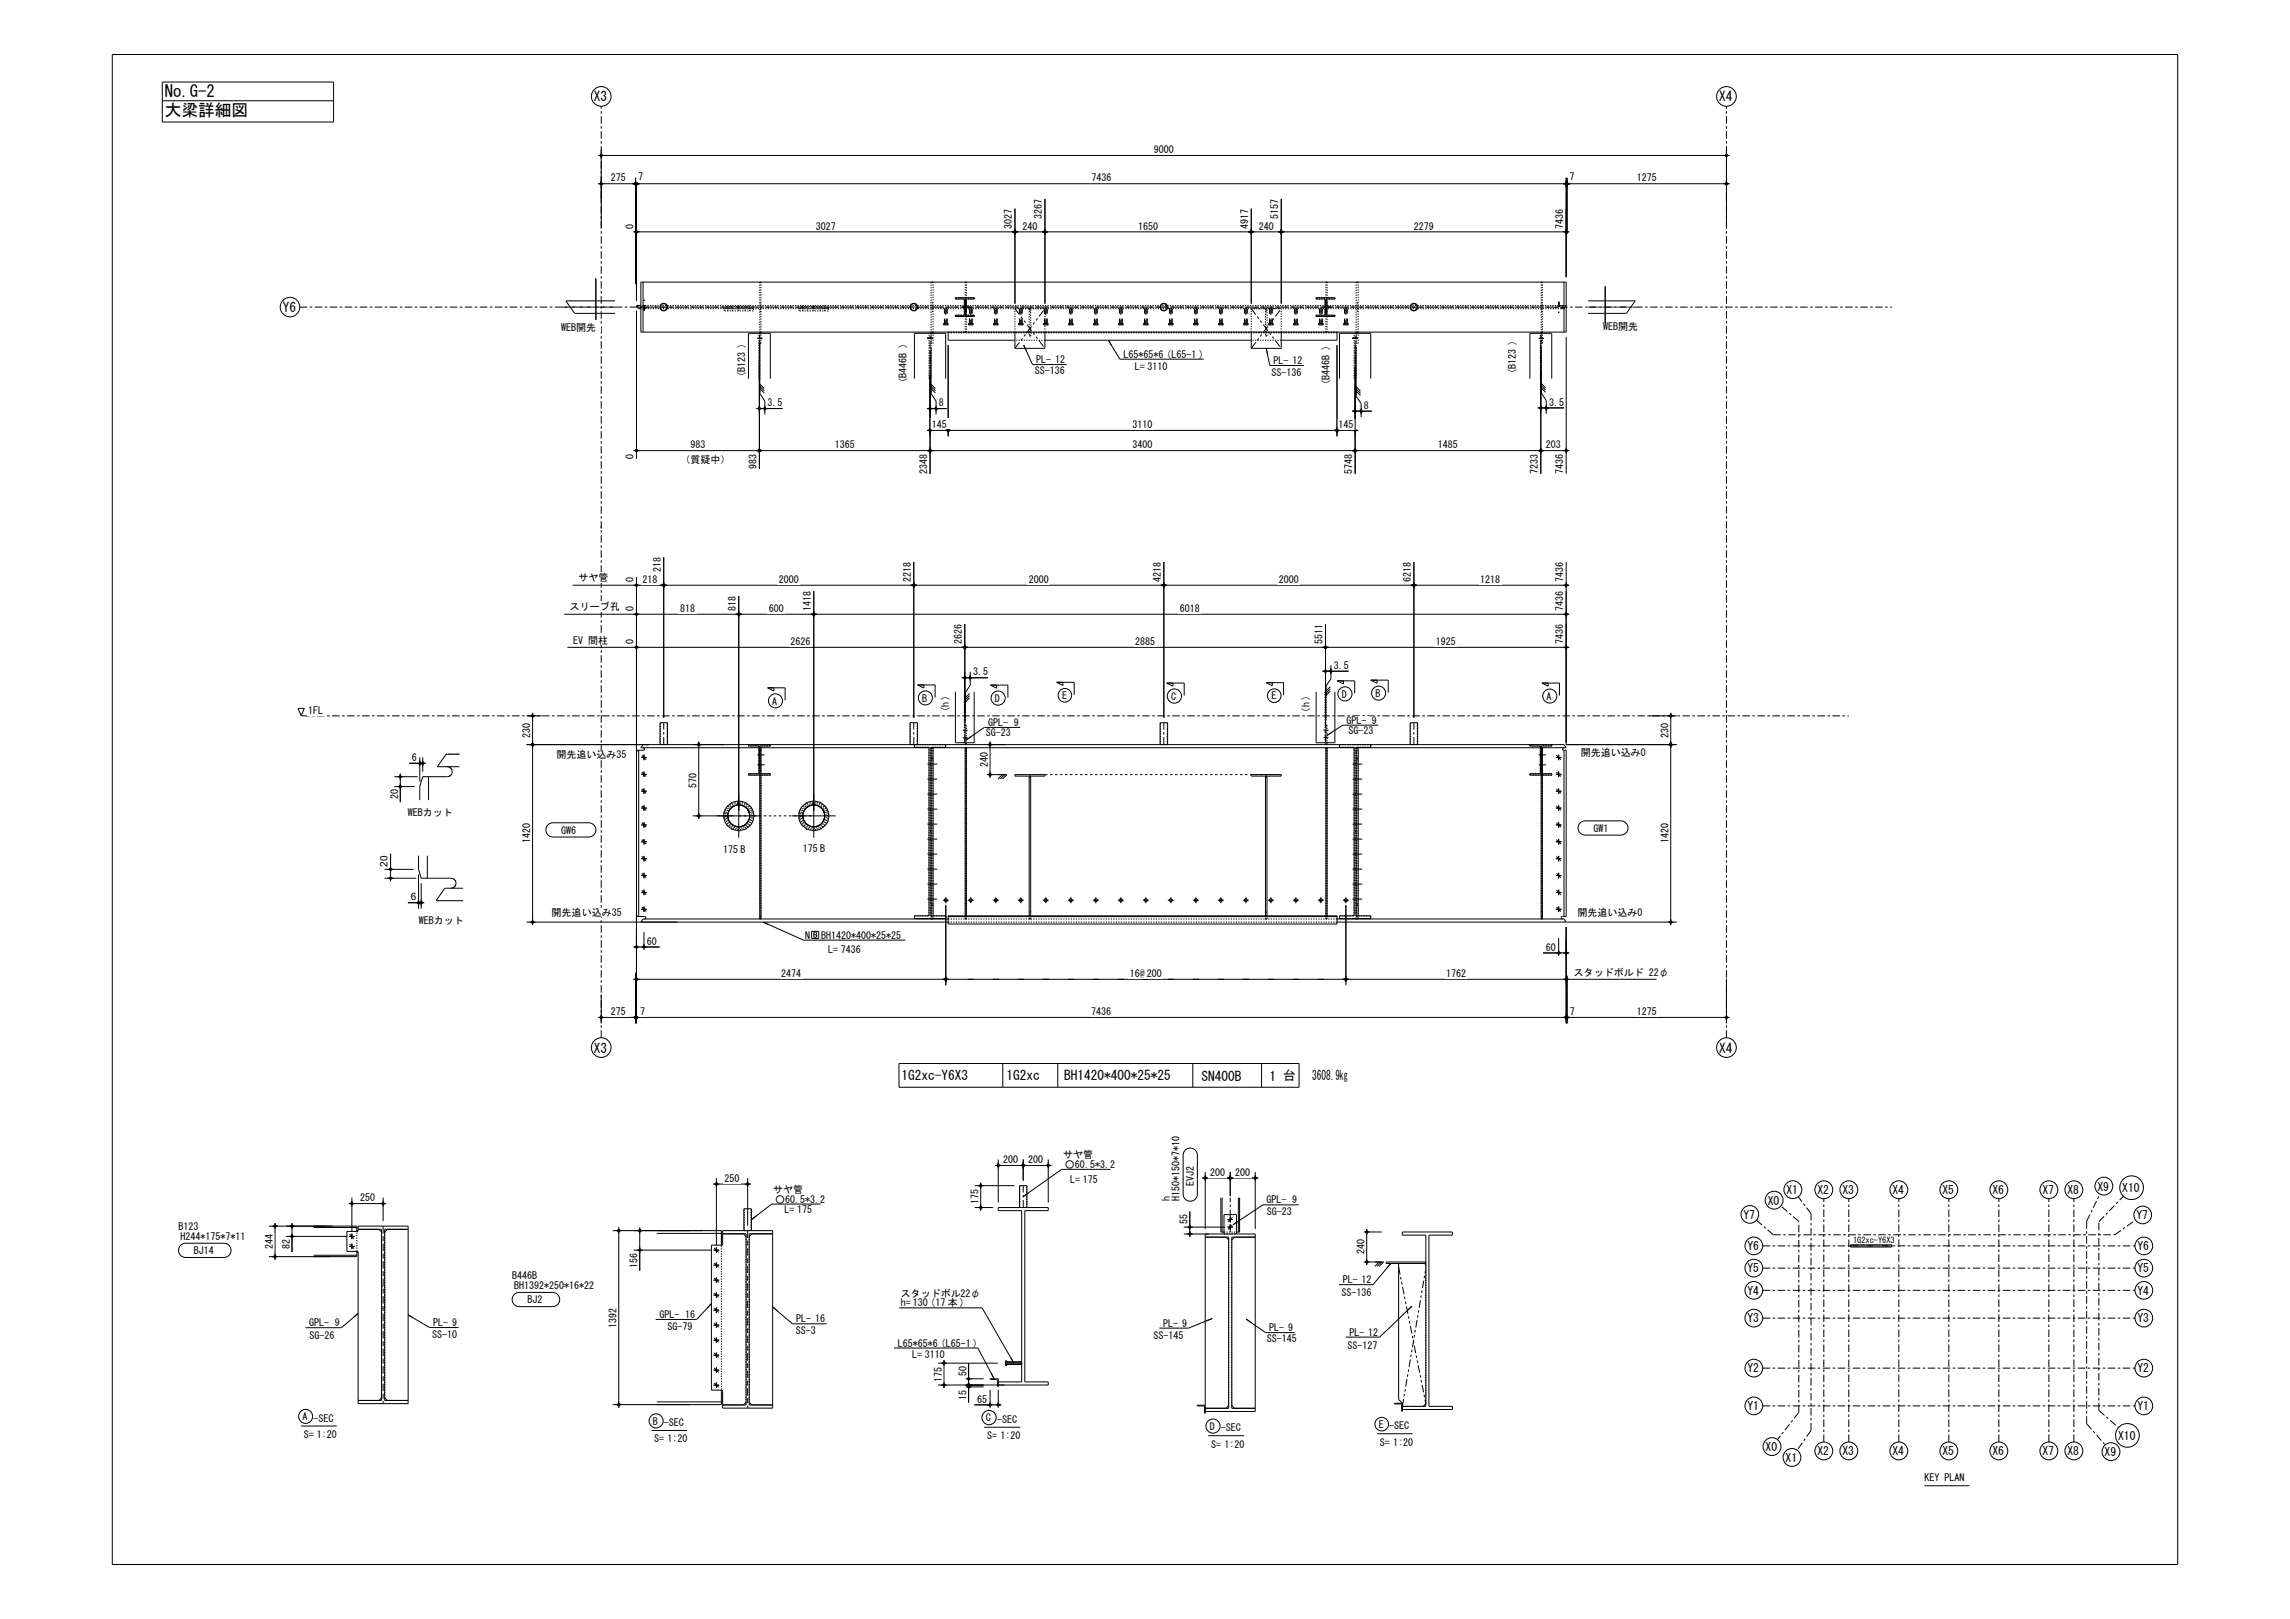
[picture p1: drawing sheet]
<svg xmlns="http://www.w3.org/2000/svg" width="420mm" height="297mm" viewBox="0 0 420 297" stroke-linecap="round" stroke-linejoin="round" font-family="sans-serif">
<defs><g id="words">
<g font-size="3.1">
<text x="30.2" y="17.8">No.G-2</text>
<text x="30.2" y="21.2">大梁詳細図</text>
</g>
<g font-size="2.4">
<text x="108.9" y="18.6">X3</text>
<text x="315.3" y="18.6">X4</text>
<text x="51.9" y="57.3">Y6</text>
<text x="108.9" y="193.1">X3</text>
<text x="315.3" y="193.1">X4</text>
<text x="165.3" y="198.1">1G2xc-Y6X3</text>
<text x="184.6" y="198.1">1G2xc</text>
<text x="195.1" y="198.1">BH1420*400*25*25</text>
<text x="220.4" y="198.3">SN400B</text>
<text x="232.8" y="198.4">1 台</text>
<text x="240.7" y="198.2">3608.9kg</text>
</g>
<g font-size="2.1">
<text x="324.2" y="221">X0</text>
<text x="327.6" y="219">X1</text>
<text x="333.3" y="219.1">X2</text>
<text x="337.9" y="219.1">X3</text>
<text x="347.1" y="219.1">X4</text>
<text x="356.3" y="219.1">X5</text>
<text x="365.4" y="219.1">X6</text>
<text x="374.6" y="219.1">X7</text>
<text x="379.2" y="219.1">X8</text>
<text x="384.7" y="218.4">X9</text>
<text x="389.2" y="218.7">X10</text>
<text x="319.8" y="223.6">Y7</text>
<text x="391.8" y="223.7">Y7</text>
<text x="320.5" y="229.4">Y6</text>
<text x="320.5" y="233.4">Y5</text>
<text x="392" y="229.4">Y6</text>
<text x="392" y="233.4">Y5</text>
<text x="320.5" y="237.5">Y4</text>
<text x="392" y="237.5">Y4</text>
<text x="320.5" y="242.6">Y3</text>
<text x="392" y="242.6">Y3</text>
<text x="320.5" y="251.8">Y2</text>
<text x="392" y="251.8">Y2</text>
<text x="320.5" y="258.7">Y1</text>
<text x="392" y="258.7">Y1</text>
<text x="323.8" y="266.2">X0</text>
<text x="327.5" y="268.2">X1</text>
<text x="333.3" y="267">X2</text>
<text x="337.9" y="267">X3</text>
<text x="347.1" y="267">X4</text>
<text x="356.3" y="267">X5</text>
<text x="365.4" y="267">X6</text>
<text x="374.6" y="267">X7</text>
<text x="379.2" y="267">X8</text>
<text x="386" y="267.1">X9</text>
<text x="388.5" y="264.1">X10</text>
</g>
<g font-size="1.8">
<text x="211.6" y="28.1">9000</text>
<text x="112" y="33.3">275</text>
<text x="117.1" y="33">7</text>
<text x="200.2" y="33.3">7436</text>
<text x="287.9" y="33.1">7</text>
<text x="300.2" y="33.3">1275</text>
<text x="116.2" y="41.9" transform="rotate(-90 116.2 41.9)">0</text>
<text x="185.6" y="41.9" transform="rotate(-90 185.6 41.9)">3027</text>
<text x="191.1" y="40.1" transform="rotate(-90 191.1 40.1)">3267</text>
<text x="228.9" y="41.9" transform="rotate(-90 228.9 41.9)">4917</text>
<text x="234.4" y="40.1" transform="rotate(-90 234.4 40.1)">5157</text>
<text x="286.7" y="41.9" transform="rotate(-90 286.7 41.9)">7436</text>
<text x="149.6" y="42.1">3027</text>
<text x="187.5" y="42.1">240</text>
<text x="208.7" y="42.1">1650</text>
<text x="230.9" y="42.1">240</text>
<text x="259.3" y="42.1">2279</text>
<text x="102.9" y="60.8">WEB開先</text>
<text x="206.1" y="65.6">L65*65*6 (L65-1 )</text>
<text x="294" y="60.6">WEB開先</text>
<text x="136.6" y="69.2" transform="rotate(-90 136.6 69.2)">(B123 )</text>
<text x="166.3" y="70.3" transform="rotate(-90 166.3 70.3)">(B446B )</text>
<text x="189.8" y="68.6">SS-136</text>
<text x="190.1" y="66.6">PL- 12</text>
<text x="208.2" y="67.8">L= 3110</text>
<text x="233.2" y="69">SS-136</text>
<text x="233.6" y="66.8">PL- 12</text>
<text x="243.8" y="70.7" transform="rotate(-90 243.8 70.7)">(B446B )</text>
<text x="278" y="68.6" transform="rotate(-90 278 68.6)">(B123 )</text>
<text x="140.8" y="74.5">3.5</text>
<text x="172.2" y="74.5">8</text>
<text x="250.2" y="75">8</text>
<text x="284.1" y="74.4">3.5</text>
<text x="126.6" y="82.3">983</text>
<text x="153.1" y="82.3">1365</text>
<text x="170.9" y="78.4">145</text>
<text x="207.7" y="82.3">3400</text>
<text x="207.7" y="78.5">3110</text>
<text x="245.5" y="78.5">145</text>
<text x="263.7" y="82.3">1485</text>
<text x="283.5" y="82.3">203</text>
<text x="116.2" y="84.2" transform="rotate(-90 116.2 84.2)">0</text>
<text x="124.8" y="85">（質疑中）</text>
<text x="138.7" y="86" transform="rotate(-90 138.7 86)">983</text>
<text x="170" y="86.9" transform="rotate(-90 170 86.9)">2348</text>
<text x="248" y="86.9" transform="rotate(-90 248 86.9)">5748</text>
<text x="282" y="86.9" transform="rotate(-90 282 86.9)">7233</text>
<text x="286.7" y="86.9" transform="rotate(-90 286.7 86.9)">7436</text>
<text x="106.1" y="106.7">サヤ管</text>
<text x="116.2" y="106.8" transform="rotate(-90 116.2 106.8)">0</text>
<text x="117.9" y="106.9">218</text>
<text x="121.2" y="105" transform="rotate(-90 121.2 105)">218</text>
<text x="142.8" y="106.9">2000</text>
<text x="167" y="106.8" transform="rotate(-90 167 106.8)">2218</text>
<text x="188.7" y="106.9">2000</text>
<text x="212.9" y="106.8" transform="rotate(-90 212.9 106.8)">4218</text>
<text x="234.6" y="106.9">2000</text>
<text x="258.8" y="106.8" transform="rotate(-90 258.8 106.8)">6218</text>
<text x="271.4" y="106.9">1218</text>
<text x="286.7" y="106.8" transform="rotate(-90 286.7 106.8)">7436</text>
<text x="104.5" y="112">スリーブ孔</text>
<text x="116.2" y="112.1" transform="rotate(-90 116.2 112.1)">0</text>
<text x="124.7" y="112.3">818</text>
<text x="134.9" y="112.1" transform="rotate(-90 134.9 112.1)">818</text>
<text x="141" y="112.3">600</text>
<text x="148.7" y="112.1" transform="rotate(-90 148.7 112.1)">1418</text>
<text x="216.4" y="112.3">6018</text>
<text x="286.7" y="112.1" transform="rotate(-90 286.7 112.1)">7436</text>
<text x="105.1" y="118.1">EV 間柱</text>
<text x="116.2" y="118.2" transform="rotate(-90 116.2 118.2)">0</text>
<text x="145" y="118.3">2626</text>
<text x="176.4" y="118.2" transform="rotate(-90 176.4 118.2)">2626</text>
<text x="208.2" y="118.3">2885</text>
<text x="242.6" y="118.2" transform="rotate(-90 242.6 118.2)">5511</text>
<text x="263.3" y="118.3">1925</text>
<text x="286.7" y="118.2" transform="rotate(-90 286.7 118.2)">7436</text>
<text x="178.5" y="123.9">3.5</text>
<text x="244.6" y="122.7">3.5</text>
<text x="56.5" y="131">1FL</text>
<text x="141.6" y="129.3">A</text>
<text x="169.1" y="128.7">B</text>
<text x="174" y="130.7" transform="rotate(-90 174 130.7)">(h )</text>
<text x="182.5" y="128.7">D</text>
<text x="194.8" y="128.2">E</text>
<text x="214.8" y="128.4">C</text>
<text x="233.2" y="128.3">E</text>
<text x="240.2" y="130.7" transform="rotate(-90 240.2 130.7)">(h )</text>
<text x="246.1" y="128">D</text>
<text x="252.3" y="127.8">B</text>
<text x="283.7" y="128.4">A</text>
<text x="97.3" y="135.3" transform="rotate(-90 97.3 135.3)">230</text>
<text x="180.8" y="135.1">SG-23</text>
<text x="181.2" y="133.2">GPL- 9</text>
<text x="246.9" y="132.8">GPL- 9</text>
<text x="247.3" y="134.7">SG-23</text>
<text x="306" y="135.3" transform="rotate(-90 306 135.3)">230</text>
<text x="75.6" y="139.6">6</text>
<text x="102.1" y="139">開先追い込み35</text>
<text x="181.2" y="140.7" transform="rotate(-90 181.2 140.7)">240</text>
<text x="290" y="138.7">開先追い込み0</text>
<text x="73" y="146.6" transform="rotate(-90 73 146.6)">20</text>
<text x="74.8" y="149.7">WEBカット</text>
<text x="127.7" y="144.5" transform="rotate(-90 127.7 144.5)">570</text>
<text x="97.3" y="154.7" transform="rotate(-90 97.3 154.7)">1420</text>
<text x="102.9" y="152.9">GW6</text>
<text x="292.2" y="152.6">GW1</text>
<text x="306" y="154.7" transform="rotate(-90 306 154.7)">1420</text>
<text x="71.1" y="159" transform="rotate(-90 71.1 159)">20</text>
<text x="132.7" y="156.5">175 B</text>
<text x="147.2" y="156.2">175 B</text>
<text x="75.3" y="165">6</text>
<text x="289.3" y="168">開先追い込み0</text>
<text x="76.8" y="169.6">WEBカット</text>
<text x="101.2" y="168.1">開先追い込み35</text>
<text x="118.6" y="173.3">60</text>
<text x="147.6" y="172.2">N</text>
<text x="150.6" y="172.2">BH1420*400*25*25</text>
<text x="143.3" y="179.2">2474</text>
<text x="151.9" y="174.7">L= 7436</text>
<text x="207.2" y="179.2">16@200</text>
<text x="265.2" y="179.2">1762</text>
<text x="283.5" y="174.4">60</text>
<text x="288.6" y="179">スタッドボルド 22φ</text>
<text x="112" y="186.2">275</text>
<text x="117.4" y="186.2">7</text>
<text x="200.2" y="186.2">7436</text>
<text x="287.9" y="186.2">7</text>
<text x="300.2" y="186.2">1275</text>
<text x="184" y="213.4">200</text>
<text x="188.6" y="213.4">200</text>
<text x="195" y="212.4">サヤ管</text>
<text x="195.3" y="214.2">○60.5*3.2</text>
<text x="222" y="215.7">200</text>
<text x="226.5" y="215.7">200</text>
<text x="66" y="220.4">250</text>
<text x="132.9" y="216.8">250</text>
<text x="141.8" y="218.8">サヤ管</text>
<text x="142.2" y="220.6">○60.5*3.2</text>
<text x="179.5" y="220.9" transform="rotate(-90 179.5 220.9)">175</text>
<text x="196.3" y="217.1">L= 175</text>
<text x="214.5" y="220.4" transform="rotate(-90 214.5 220.4)">h</text>
<text x="216.3" y="220.4" transform="rotate(-90 216.3 220.4)">H150*150*7*10</text>
<text x="219" y="217.5" transform="rotate(-90 219 217.5)">EVJ2</text>
<text x="232.3" y="220.8">GPL- 9</text>
<text x="32.7" y="225.6">B123</text>
<text x="33.1" y="227.4">H244*175*7*11</text>
<text x="143.9" y="222.6">L= 175</text>
<text x="217.8" y="224.6" transform="rotate(-90 217.8 224.6)">55</text>
<text x="232.3" y="222.9">SG-23</text>
<text x="35.6" y="230.1">BJ14</text>
<text x="50" y="229.1" transform="rotate(-90 50 229.1)">244</text>
<text x="53.1" y="229.2" transform="rotate(-90 53.1 229.2)">82</text>
<text x="116.9" y="232.6" transform="rotate(-90 116.9 232.6)">156</text>
<text x="250.3" y="230.1" transform="rotate(-90 250.3 230.1)">240</text>
<text x="93.9" y="234.6">B446B</text>
<text x="94.3" y="236.4">BH1392*250*16*22</text>
<text x="96.8" y="239.1">BJ2</text>
<text x="165.2" y="237.9">スタッドボルド</text>
<text x="165.2" y="239.6">h= 130 (17 本 )</text>
<text x="176.2" y="237.9">22φ</text>
<text x="246.1" y="237.7">SS-136</text>
<text x="246.3" y="235.4">PL- 12</text>
<text x="56.7" y="243.3">GPL- 9</text>
<text x="56.8" y="245.6">SG-26</text>
<text x="79.3" y="245.4">SS-10</text>
<text x="79.5" y="243.3">PL- 9</text>
<text x="113.1" y="243.6" transform="rotate(-90 113.1 243.6)">1392</text>
<text x="121" y="241.8">GPL- 16</text>
<text x="122.4" y="244">SG-79</text>
<text x="145.9" y="244.7">SS-3</text>
<text x="146" y="242.6">PL- 16</text>
<text x="211.6" y="245.6">SS-145</text>
<text x="213.3" y="243.4">PL- 9</text>
<text x="232.8" y="244.2">PL- 9</text>
<text x="247.5" y="245">PL- 12</text>
<text x="164.7" y="247">L65*65*6 (L65-1 )</text>
<text x="167.3" y="249.2">L= 3110</text>
<text x="232.4" y="246.2">SS-145</text>
<text x="247.1" y="247.4">SS-127</text>
<text x="172.7" y="253.4" transform="rotate(-90 172.7 253.4)">175</text>
<text x="177.2" y="256.8" transform="rotate(-90 177.2 256.8)">15</text>
<text x="177.2" y="252.4" transform="rotate(-90 177.2 252.4)">50</text>
<text x="179.2" y="257.3">65</text>
<text x="55.5" y="260.5">A -SEC</text>
<text x="55.7" y="263.8">S= 1:20</text>
<text x="119.7" y="261.3">B -SEC</text>
<text x="180.8" y="260.7">C -SEC</text>
<text x="181" y="264">S= 1:20</text>
<text x="221.9" y="262.3">D -SEC</text>
<text x="252.9" y="261.9">E -SEC</text>
<text x="120" y="264.6">S= 1:20</text>
<text x="222.1" y="265.6">S= 1:20</text>
<text x="253.1" y="265.2">S= 1:20</text>
<text x="353" y="271.8">KEY PLAN</text>
</g>
<text font-size="1.5" x="339.9" y="228">1G2xc-Y6X3</text>
</g></defs>
<g fill="none" stroke="#000" stroke-width=".18">
<path d="M116.9 56.1v.1M117.5 51.8h169.7v9.1h-169.7zM117.5 56.1h-.8l.4 .5h.4M117.9 51.8v9.1M175.2 54.6h3.5v.2h-1.7v3h1.7v.3h-3.5v-.3h1.7v-3h-1.7zM176.6 56.3h1.3M177 55.2h.2v2.3h-.2M241.4 54.6h3.4v.2h-1.6v3h1.6v.3h-3.4v-.3h1.6v-3h-1.6zM242.7 56.3h1.4M243.2 55.2h.2v2.3h-.2M286.8 51.8v9.1M137.3 69.5v-8.3h4v8.3"/>
<path d="M139.4 60.9v.3M139.6 60.9v.3M167.7 69.5v-8.3h5.7v8.3M170.8 60.9v.3M171.1 60.9v.3M173.9 60.9v1.5h12.2M186.1 60.9v3h5.6v-3M191.7 62.4h37.8M229.5 60.9v3h5.5v-3M245.2 60.9v1.5h-10.2M245.7 69.5v-8.3h5.7v8.3M248.7 60.9v.3"/>
<path d="M249.1 60.9v.3M280.6 69.5v-8.3h4v8.3M282.7 60.9v.3M282.9 60.9v.3M84.3 138.4h-2.5l-1.6 2.3h4.1M117.1 137.6v30.5M117.6 138.9h1M117.7 138.5l.8 .9M118 137.2a.23 .23 0 0 1 .2 .2 .23 .23 0 0 1-.2 .2h-1.1l-.2 .5v29.6l.2 .4h1.3a.23 .23 0 0 1 .3 .3 .23 .23 0 0 1-.3 .2M118.1 138.4v1.1M121 136.6v-4h1.4v4M137.3 136.6v.2h1.9v5.1h-1.9v.3h4v-.3h-1.9v-5.1h1.9v-.2"/>
<path d="M138.9 138.5h1.3M139.2 137.2h-21.7l.4-.6h168.9l.4 .6h-4.5M139.4 137.6h.2M139.4 137.3h.2M139.6 137.2v4.7M166.9 136.6v-4h1.4v4M167.7 136.6v.5h2.7v30.9h-2.7v.5h5.7v-.5h-2.6v-30.9h2.6v-.5M170.4 137.2h-31M170.8 139.3h.3M170.8 139h.3M171.1 137.2v30.8M175.2 126.9v9.4h3.5v-9.4"/>
<path d="M177 136.3v.3M177 137.2v30.8M177.2 136.3v.3M177.2 137.2v30.8M212.8 136.6v-4h1.3v4M241.4 126.9v9.4h3.4v-9.4M243.2 136.3v.3M243.2 137.2v30.8M243.4 136.3v.3M243.4 137.2v30.8M245.7 136.6v.5h2.7v30.9h-2.7v.5h5.7v-.5h-2.7v-30.9h2.7v-.5M248.4 137.2h-77.6"/>
<path d="M248.7 139.3h.4M248.7 139h.4M249.1 137.2v30.8M258.6 136.6v-4h1.4v4M280.6 136.6v.2h1.9v5.1h-1.9v.3h4v-.3h-1.9v-5.1h1.9v-.2M282.2 138.5h1.3M282.5 137.2h-33.8M282.7 137.6h.2M282.7 137.3h.2M282.9 137.2v4.7M285.4 138.9h1M285.5 138.5l.8 .9"/>
<path d="M285.9 138.4v1.1M286.8 137.2a.23 .23 0 0 0-.2 .2 .23 .23 0 0 0 .2 .2h.4v30.5h-.6a.23 .23 0 0 0-.3 .3 .23 .23 0 0 0 .3 .2M286.8 137.6v30.5M78.6 142.5v4.3M82 140.7a.92 .92 0 0 1 1 .9 .92 .92 0 0 1-1 .9h-4.5l-.5 1.8v2.5M117.6 142h1M117.6 145.1h1M117.6 148.2h1M117.6 151.3h1M117.6 154.4h1M117.6 157.5h1M117.7 141.6l.8 .8"/>
<path d="M117.7 144.7l.8 .8M117.7 147.8l.8 .8M117.7 150.9l.8 .8M117.7 154l.8 .8M117.7 157.1l.8 .8M118.1 141.5v1M118.1 144.6v1M118.1 147.7v1M118.1 150.8v1M118.1 153.9v1M118.1 157v1M131.5 149.7h8"/>
<path d="M135.5 145.7v8M138.9 140.3h1.3M139.4 142.2v26.4h.2v-26.4M139.4 141.5h.2M139.4 141.2h.2M145.2 149.7h8.1M149.2 145.7v8M170.1 140.2h1.8M170.1 142.9h1.8M170.1 145.7h1.8M170.1 148.4h1.8M170.1 151.2h1.8"/>
<path d="M170.1 153.9h1.8M170.1 156.7h1.8M170.1 159.4h1.8M186.1 142.1h5.5v.3h-5.5zM188.8 142.4v25.6M189 142.4v25.6M229.5 142.1h5.5v.3h-5.5zM232.1 142.4v25.6M232.4 142.4v25.6M248.1 140.2h1.7M248.1 142.9h1.7M248.1 145.7h1.7"/>
<path d="M248.1 148.4h1.7M248.1 151.2h1.7M248.1 153.9h1.7M248.1 156.7h1.7M248.1 159.4h1.7M282.2 140.3h1.3M282.7 142.2v26.4h.2v-26.4M282.7 141.5h.2M282.7 141.2h.2M285.4 142h1M285.4 145.1h1M285.4 148.2h1"/>
<path d="M285.4 151.3h1M285.4 154.4h1M285.4 157.5h1M285.5 141.6l.8 .8M285.5 144.7l.8 .8M285.5 147.8l.8 .8M285.5 150.9l.8 .8M285.5 154l.8 .8M285.5 157.1l.8 .8M285.9 141.5v1M285.9 144.6v1M285.9 147.7v1"/>
<path d="M285.9 150.8v1M285.9 153.9v1M285.9 157v1M117.6 160.6h1M117.6 163.7h1M117.6 166.8h1M117.7 160.2l.8 .8M117.7 163.3l.8 .8M117.7 166.4l.8 .8M118.1 160.1v1M118.1 163.2v1M118.1 166.3v1"/>
<path d="M170.1 162.2h1.8M170.1 164.9h1.8M170.8 166.1h.3M170.8 168.5h.3M170.8 165.9h.3M172.9 165.1h1.1M173.5 164.6v1.1M173.9 168.1h71.3M173.9 168.6h-56l-.4 .6h56.4M173.9 168h71.3v1.5h-71.3zM177.5 165.1h1.1M178.1 164.6v1.1"/>
<path d="M182.1 165.1h1.1M182.6 164.6v1.1M186.7 165.1h1.1M187.2 164.6v1.1M188.8 167.3h.2M191.3 165.1h1.1M191.8 164.6v1.1M195.8 165.1h1.1M196.4 164.6v1.1M200.4 165.1h1.1M201 164.6v1.1M205 165.1h1.1"/>
<path d="M205.6 164.6v1.1M209.6 165.1h1.1M210.2 164.6v1.1M214.2 165.1h1.1M214.7 164.6v1.1M218.8 165.1h1.1M219.3 164.6v1.1M223.4 165.1h1.1M223.9 164.6v1.1M227.9 165.1h1.1M228.5 164.6v1.1M232.1 167.3h.3"/>
<path d="M232.5 165.1h1.1M233.1 164.6v1.1M237.1 165.1h1.1M237.7 164.6v1.1M241.7 165.1h1.1M242.3 164.6v1.1M245.2 168.6h41.6l.4 .6h-42M246.3 165.1h1.1M246.8 164.6v1.1M248.1 162.2h1.7M248.1 164.9h1.7M248.7 168.5h.4"/>
<path d="M248.7 166.1h.4M248.7 165.9h.4M285.4 160.6h1M285.4 163.7h1M285.4 166.8h1M285.5 160.2l.8 .8M285.5 163.3l.8 .8M285.5 166.4l.8 .8M285.9 160.1v1M285.9 163.2v1M285.9 166.3v1M353 272.6h8.2"/>
<circle cx="110.3" cy="17.7" r="1.81"/>
<circle cx="316.6" cy="17.7" r="1.81"/>
<circle cx="53.2" cy="56.3" r="1.79"/>
<circle cx="121.7" cy="56.3" r=".62"/>
<circle cx="121.7" cy="56.3" r=".69"/>
<circle cx="167.6" cy="56.3" r=".62"/>
<circle cx="167.6" cy="56.3" r=".69"/>
<circle cx="213.5" cy="56.3" r=".69"/>
<circle cx="213.5" cy="56.3" r=".62"/>
<circle cx="259.3" cy="56.3" r=".62"/>
<circle cx="259.3" cy="56.3" r=".69"/>
<circle cx="135.5" cy="149.7" r="2.01"/>
<circle cx="135.5" cy="149.7" r="2.75"/>
<circle cx="149.2" cy="149.7" r="2.01"/>
<circle cx="149.2" cy="149.7" r="2.75"/>
<circle cx="173.5" cy="165.1" r=".28"/>
<circle cx="178.1" cy="165.1" r=".28"/>
<circle cx="182.6" cy="165.1" r=".28"/>
<circle cx="187.2" cy="165.1" r=".28"/>
<circle cx="191.8" cy="165.1" r=".28"/>
<circle cx="196.4" cy="165.1" r=".28"/>
<circle cx="201" cy="165.1" r=".28"/>
<circle cx="205.6" cy="165.1" r=".28"/>
<circle cx="210.2" cy="165.1" r=".28"/>
<circle cx="214.7" cy="165.1" r=".28"/>
<circle cx="219.3" cy="165.1" r=".28"/>
<circle cx="223.9" cy="165.1" r=".28"/>
<circle cx="228.5" cy="165.1" r=".28"/>
<circle cx="233.1" cy="165.1" r=".28"/>
<circle cx="237.7" cy="165.1" r=".28"/>
<circle cx="242.3" cy="165.1" r=".28"/>
<circle cx="246.8" cy="165.1" r=".28"/>
<circle cx="110.3" cy="192.2" r="1.81"/>
<circle cx="316.6" cy="192.2" r="1.81"/>
<circle cx="321.7" cy="236.7" r="1.62"/>
<circle cx="393.2" cy="236.7" r="1.62"/>
</g>
<g fill="none" stroke="#000" stroke-width=".18" stroke-dasharray=".2 .2 .2 .2" stroke-linecap="butt">
<path d="M116.9 56.2v-.1M118 56.6v-.5M118.1 56.6v-.5M118.1 56.1h-.1M118.2 56.6v-.5M118.3 56.6v-.5M118.4 56.6v-.5M118.5 56.6v-.5M132.8 56.6h5.4M132.8 57v-.4M133 56.6l.2-.4M133.2 56.2l-.2 .4"/>
<path d="M133.2 56.2h4.6M133.5 56.6v-.5M133.5 57v-.8M134.3 57v-.4M135.5 57v-.4M136.7 57v-.4M137.5 56.6v-.5M137.5 57v-.8M138 56.6l-.2-.4M138.2 57h-5.4M138.2 56.6v.4M139.4 51.8v4.3"/>
<path d="M139.4 56.1h.2M139.6 56.1v-4.3M139.6 51.8h-.2M139.6 55.6h-.2M139.6 57.1h-.2M139.6 56.6h-.2M146.6 56.6h5.3M146.6 57v-.4M146.7 56.6l.3-.4M147 56.2l-.3 .4M147 56.2h4.5M147.2 56.6v-.5"/>
<path d="M147.2 57v-.8M148.1 57v-.4M149.3 57v-.4M150.4 57v-.4M151.3 56.6v-.5M151.3 57v-.8M151.8 56.6l-.3-.4M151.9 57h-5.3M151.9 56.6v.4M170.8 51.8v4.3M170.8 56.1h.3M171.1 56.1v-4.3"/>
<path d="M171.1 51.8h-.3M171.1 55.6h-.3M171.1 57.1h-.3M171.1 56.6h-.3M175.2 58.1v-.3M175.2 57.8h1.7M175.2 54.8v-.2M175.2 54.6h3.5M176.9 57.8v-3M176.9 54.8h-1.7M177 57.5v-2.3M177 54.8v3"/>
<path d="M177 57.8h1.7M177 56.6h.2M177 56.1v-4.3M177 51.8h.2M177.2 57.1h-.2M177.2 56.6v4.3M177.2 55.6h-.2M177.2 51.8v4.3M177.2 56.1h-.2M178.7 58.1h-3.5M178.7 54.6v.2M178.7 54.8h-1.7"/>
<path d="M178.7 57.8v.3M186.1 56.6h5.6M188.8 56.6v5M188.8 56.9h.2M188.8 56.6h.2M188.8 57.1h.2M189 56.6h-.2M229.5 56.6h5.5M232.1 56.6v5M232.1 56.9h.3M232.1 56.6h.3M232.1 57.1h.3"/>
<path d="M232.4 56.6h-.3M241.4 58.1v-.3M241.4 57.8h1.6M241.4 54.8v-.2M241.4 54.6h3.4M243 57.8v-3M243 54.8h-1.6M243.2 54.8v3M243.2 57.8h1.6M243.2 57.5v-2.3M243.2 56.1v-4.3M243.2 51.8h.2"/>
<path d="M243.2 56.6h.2M243.4 51.8v4.3M243.4 56.1h-.2M243.4 55.6h-.2M243.4 56.6v4.3M243.4 57.1h-.2M244.8 58.1h-3.4M244.8 54.6v.2M244.8 54.8h-1.6M244.8 57.8v.3M248.7 51.8v4.3M248.7 56.1h.4"/>
<path d="M249.1 57.1h-.4M249.1 56.6h-.4M249.1 56.1v-4.3M249.1 51.8h-.4M249.1 55.6h-.4M282.7 51.8v4.3M282.7 56.1h.2M282.9 56.1v-4.3M282.9 51.8h-.2M282.9 55.6h-.2M282.9 57.1h-.2M282.9 56.6h-.2"/>
<path d="M286.3 56.6v-.5M286.5 56.6v-.5M286.6 56.6v-.5M286.7 56.6v-.5M286.8 56.6v-.5M286.8 56.6h-169.3M287.2 56.1h-169.7M287.2 56.1l-.4 .5M139.2 69.5v-8.3M139.4 61.2v1.8M139.4 63h.2M139.4 61.1v-4.5"/>
<path d="M139.4 69.5v-8.3M139.6 60.9h-.2M139.6 61.2h-.2M139.6 63v-1.8M139.6 60.9v-4.3M170.4 69.5v-8.3M170.8 69.5v-8.3M170.8 61.2v1.8M170.8 63h.3M170.8 61.1v-4.5M171.1 60.9h-.3M171.1 61.2h-.3"/>
<path d="M171.1 63v-1.8M171.1 60.9v-4.3M173.9 60.9h71.3M177 60.9v-4.3M177.2 60.9h-.2M186.1 60.9v-4.3M188.8 61.6h.2M188.8 60.9h.2M189 61.6v-5M189 60.9h-.2M189 61.6h-.2M191.7 60.9v-4.3"/>
<path d="M191.7 62.4h-5.6M229.5 60.9v-4.3M232.1 61.6h.3M232.1 60.9h.3M232.4 61.6v-5M232.4 60.9h-.3M232.4 61.6h-.3M235 60.9v-4.3M235 62.4h-5.5M243.2 60.9v-4.3M243.4 60.9h-.2M245.2 61.1h-71.3"/>
<path d="M248.4 69.5v-8.3M248.7 61.2v1.8M248.7 63h.4M248.7 61.1v-4.5M248.7 69.5v-8.3M249.1 60.9h-.4M249.1 61.2h-.4M249.1 63v-1.8M249.1 60.9v-4.3M282.5 69.5v-8.3M282.7 61.2v1.8M282.7 63h.2"/>
<path d="M282.7 61.1v-4.5M282.7 69.5v-8.3M282.9 60.9h-.2M282.9 61.2h-.2M282.9 63v-1.8M282.9 60.9v-4.3M84.3 138.4h-2.5M118.1 137.6h.1M118.2 137.2h-.1M118.2 137.6v-.1M118.2 137.3v-.1M121.1 136.6v-4"/>
<path d="M122.3 136.6v-4M122.4 136.6h-1.4M137.3 136.8v-.2M137.3 136.6h4M139.2 136.8h-1.9M139.4 137.2h-.2M139.4 137.7h.2M139.4 137.2v31.4M139.4 136.8v5.1M139.6 137.2h-.2M141.3 136.6h-4M141.3 136.6v.2"/>
<path d="M141.3 136.8h-1.9M167 136.6v-4M167.7 137.1v-.5M167.7 136.6h5.7M168.2 136.6v-4M168.3 136.6h-1.4M170.4 137.1h-2.7M170.8 137.7h.3M170.8 137.2v31.4M170.8 137.2h-.4M170.8 137.1v30.9M171.1 137.2h-.3"/>
<path d="M173.4 136.6h-5.7M173.4 136.6v.5M173.4 137.1h-2.6M176.9 126.9v9.4M177 133v3.3M177 133h.2M177 126.9v9.4M177 137.2v31.4M177 137.7h.2M177 137.2h.2M177.2 136.6h-.2M177.2 133v3.3"/>
<path d="M177.2 137.7h-.2M177.2 137.2v31.4M212.8 136.6v-4M214.1 136.6v-4M214.1 136.6h-1.3M243 126.9v9.4M243.2 133v3.3M243.2 133h.2M243.2 126.9v9.4M243.2 137.2h.2M243.2 137.7h.2M243.4 136.6h-.2"/>
<path d="M243.4 133v3.3M243.4 137.2v31.4M243.4 137.7h-.2M245.7 137.1v-.5M245.7 136.6h5.7M248.4 137.1h-2.7M248.7 137.7h.4M248.7 137.2h-.3M248.7 137.1v30.9M248.7 137.2v31.4M249.1 137.2h-.4M251.4 136.6h-5.7"/>
<path d="M251.4 136.6v.5M251.4 137.1h-2.7M258.7 136.6v-4M259.9 136.6v-4M260 136.6h-1.4M280.6 136.8v-.2M280.6 136.6h4M282.5 136.8h-1.9M282.7 137.7h.2M282.7 137.2h-.2M282.7 137.2v31.4M282.7 136.8v5.1"/>
<path d="M282.9 137.2h-.2M284.6 136.6h-4M284.6 136.6v.2M284.6 136.8h-1.9M286.6 137.5v.1M286.6 137.6h.1M286.6 137.2v.1M286.7 137.2h-.1M82.4 142.4l.3-.2M82.7 140.9l-.3-.2M82.7 142.2l.2-.3M82.9 141.2l-.2-.3"/>
<path d="M132.8 149.1v1.2M132.8 149.1l.5-1.1M133 149.7a2.51 2.51 0 0 0 3.5 2.3 2.51 2.51 0 0 0 .8-4.1 2.51 2.51 0 0 0-4.1 .7M133 149.2v.5M133.2 149.7h-.2M133.2 149.7l.1-.5M133.2 148.6l-.2 .6M133.3 149.2a2.28 2.28 0 0 1 3.6-1.3 2.28 2.28 0 0 1-.4 3.8 2.28 2.28 0 0 1-3.3-2M133.3 151.4l-.5-1.1M133.3 148l1-.8M133.6 150.2a2.01 2.01 0 0 1 1.4-2.5 2.01 2.01 0 0 1 2.4 1.4M133.6 149.1a2.01 2.01 0 0 1 2.4-1.4 2.01 2.01 0 0 1 1.4 2.5"/>
<path d="M134.3 152.1l-1-.7M136.7 147.2l.9 .8M137.3 141.9h1.9M137.3 142.2v-.3M137.4 149.1a2.01 2.01 0 0 1-1.4 2.5 2.01 2.01 0 0 1-2.4-1.4M137.4 150.2a2.01 2.01 0 0 1-2.4 1.4 2.01 2.01 0 0 1-1.4-2.5M137.6 148a2.75 2.75 0 0 1 0 3.4M137.6 151.4l-.9 .7M139.2 141.9v-5.1M139.4 142.2v-5M139.4 141.9h1.9M139.6 141.9v.3"/>
<path d="M141.3 141.9v.3M141.3 142.2h-4M146.6 149.1v1.2M146.6 149.1l.5-1.1M146.7 149.7a2.51 2.51 0 0 0 3.5 2.3 2.51 2.51 0 0 0 .9-4.1 2.51 2.51 0 0 0-4.1 .7M146.8 149.2l-.1 .5M147 149.7h-.3M147 149.7v-.5M147 148.6l-.2 .6M147 149.2a2.28 2.28 0 0 1 3.6-1.3 2.28 2.28 0 0 1-.3 3.8 2.28 2.28 0 0 1-3.3-2M147.1 151.4l-.5-1.1M147.1 148l1-.8"/>
<path d="M147.3 150.2a2.01 2.01 0 0 1 1.4-2.5 2.01 2.01 0 0 1 2.5 1.4M147.3 149.1a2.01 2.01 0 0 1 2.5-1.4 2.01 2.01 0 0 1 1.4 2.5M148.1 152.1l-1-.7M150.4 147.2l1 .8M151.2 149.1a2.01 2.01 0 0 1-1.4 2.5 2.01 2.01 0 0 1-2.5-1.4M151.2 150.2a2.01 2.01 0 0 1-2.5 1.4 2.01 2.01 0 0 1-1.4-2.5M151.4 148a2.75 2.75 0 0 1 0 3.4M151.4 151.4l-1 .7M188.8 142.4h.2M188.8 142.6h.2M189 142.4h-.2M232.1 142.4h.3"/>
<path d="M232.1 142.6h.3M232.4 142.4h-.3M280.6 141.9h1.9M280.6 142.2v-.3M282.5 141.9v-5.1M282.7 142.2v-5M282.7 141.9h1.9M282.9 141.9v.3M284.6 141.9v.3M284.6 142.2h-4M118.3 168.6l.1-.1M118.4 168.2l-.1-.1"/>
<path d="M118.4 168.5v-.1M118.4 168.3v-.1M139.4 168.1h.2M139.4 168.6h.2M139.6 168.6v-31.4M167.7 168h2.7M167.7 168.5v-.5M170.4 168v-30.9M170.8 168.1h.3M170.8 168.6h.3M170.8 168.5v-31.3M170.8 168h2.6"/>
<path d="M171.1 168.6v-31.4M171.1 168.5v-.5M173.4 168v.5M173.4 168.5h-5.7M173.9 168v.1M177 168.6v-.6M177 168.1h.2M177 168.6h.2M177.2 168.6v-.6M188.8 168.6v-.6M188.8 168.1h.2M188.8 168.6h.2"/>
<path d="M188.8 168h.2M189 168.6v-.6M189 168.6h-.2M232.1 168.6v-.6M232.1 168.1h.3M232.1 168.6h.3M232.1 168h.3M232.4 168.6v-.6M232.4 168.6h-.3M243.2 168.1h.2M243.2 168.6v-31.4M243.2 168v.6"/>
<path d="M243.4 168.6h-.2M243.4 168v.6M245.2 169.2h-71.3M245.2 168.6h-71.3M245.2 168v.1M245.7 168h2.7M245.7 168.5v-.5M248.4 168v-30.9M248.7 168.5v-31.3M248.7 168.1h.4M248.7 168h2.7M248.7 168.6h.4"/>
<path d="M249.1 168.5v-.5M249.1 168.6v-31.4M251.4 168v.5M251.4 168.5h-5.7M282.7 168.1h.2M282.7 168.6h.2M282.9 168.6v-31.4M286.3 168.4l.1 .1M286.4 168.5l.1 .1M286.4 168.2l-.1 .1M286.5 168.1l-.1 .1"/>
</g>
<g fill="none" stroke="#000" stroke-width=".18" stroke-dasharray="1.4 .5 .5 .5" stroke-linecap="butt">
<path d="M55 56.3h292M116.7 56.3h170.5M139.3 69.5v-8.3M170.6 69.5v-8.3M248.5 69.5v-8.3M282.6 69.5v-8.3M110.3 97v-77.5M316.6 97v-77.5M55.4 131.3h283.7M121.7 136.6v-4M167.6 136.6v-4M176.9 136.3v-9.4"/>
<path d="M213.5 136.6v-4M243.1 136.3v-9.4M259.3 136.6v-4M110.3 190.4v-93.9M316.6 190.4v-94.3M323.3 236.7h68.3"/>
</g>
<g fill="none" stroke="#000" stroke-width=".18" stroke-dasharray=".9 .9" stroke-linecap="butt">
<path d="M118.1 56.9v-1.9M135.5 56.6v-.5M149.3 56.6v-.5M173 59.4v.2M173.2 59.6v-.2M173.2 56.6v2.8M173.3 59.4v-2.8M173.5 59.6v-3M173.6 59.4v-2.8M173.7 56.6h-.5M173.7 56.6v2.8M173.8 59.6v-.2"/>
<path d="M173.9 59.6h-.9M173.9 59.4h-.9M173.9 59.6v-.2M177.6 59.4v.2M177.7 59.6v-.2M177.8 56.6v2.8M177.9 59.4v-2.8M178.1 59.6v-3M178.2 59.4v-2.8M178.3 56.6h-.5M178.3 59.4v-2.8M178.4 59.6v-.2"/>
<path d="M178.5 59.6h-.9M178.5 59.4h-.9M178.5 59.6v-.2M182.2 59.4v.2M182.3 59.6v-.2M182.4 56.6v2.8M182.5 59.4v-2.8M182.6 59.6v-3M182.8 59.4v-2.8M182.9 56.6h-.5M182.9 59.4v-2.8M182.9 59.6v-.2"/>
<path d="M183.1 59.6h-.9M183.1 59.4h-.9M183.1 59.6v-.2M186.8 59.4v.2M186.9 59.6v-.2M187 56.6v2.8M187 59.4v-2.8M187.2 59.6v-3M187.4 59.4v-2.8M187.5 56.6h-.5M187.5 59.4v-2.8M187.5 59.6v-.2"/>
<path d="M187.7 59.6h-.9M187.7 59.4h-.9M187.7 59.6v-.2M191.4 59.4v.2M191.5 59.6v-.2M191.6 56.6v2.8M191.6 59.4v-2.8M191.8 59.6v-3M192 59.4v-2.8M192.1 56.6h-.5M192.1 59.4v-2.8M192.1 59.6v-.2"/>
<path d="M192.2 59.6h-.8M192.2 59.4h-.8M192.2 59.6v-.2M196 59.4v.2M196.1 59.6v-.2M196.1 56.6v2.8M196.2 59.4v-2.8M196.4 59.6v-3M196.6 59.4v-2.8M196.6 56.6h-.5M196.7 59.6v-.2M196.8 59.6h-.8"/>
<path d="M196.8 59.4h-.8M196.8 59.6v-.2M200.5 59.4v.2M200.7 59.6v-.2M200.7 56.6v2.8M200.8 59.4v-2.8M201 59.6v-3M201.2 59.4v-2.8M201.2 56.6h-.5M201.3 59.6v-.2M201.4 59.6h-.9M201.4 59.4h-.9"/>
<path d="M201.4 59.6v-.2M205.1 59.4v.2M205.3 59.6v-.2M205.3 56.6v2.8M205.4 59.4v-2.8M205.6 59.6v-3M205.7 59.4v-2.8M205.8 56.6h-.5M205.8 59.4v-2.8M205.9 59.6v-.2M206 59.6h-.9M206 59.4h-.9"/>
<path d="M206 59.6v-.2M209.7 59.4v.2M209.8 59.6v-.2M209.9 56.6v2.8M210 59.4v-2.8M210.2 59.6v-3M210.3 59.4v-2.8M210.4 56.6h-.5M210.4 59.4v-2.8M210.5 59.6v-.2M210.6 59.6h-.9M210.6 59.4h-.9"/>
<path d="M210.6 59.6v-.2M214.3 59.4v.2M214.4 59.6v-.2M214.5 56.6v2.8M214.6 59.4v-2.8M214.7 59.6v-3M214.9 59.4v-2.8M215 56.6h-.5M215 59.4v-2.8M215 59.6v-.2M215.2 59.6h-.9M215.2 59.4h-.9"/>
<path d="M215.2 59.6v-.2M218.9 59.4v.2M219 59.6v-.2M219.1 56.6v2.8M219.1 59.4v-2.8M219.3 59.6v-3M219.5 59.4v-2.8M219.6 56.6h-.5M219.6 59.4v-2.8M219.6 59.6v-.2M219.8 59.6h-.9M219.8 59.4h-.9"/>
<path d="M219.8 59.6v-.2M223.5 59.4v.2M223.6 59.6v-.2M223.7 56.6v2.8M223.7 59.4v-2.8M223.9 59.6v-3M224.1 59.4v-2.8M224.2 56.6h-.5M224.2 59.4v-2.8M224.2 59.6v-.2M224.3 59.6h-.8M224.3 59.4h-.8"/>
<path d="M224.3 59.6v-.2M228.1 59.4v.2M228.2 59.6v-.2M228.2 56.6v2.8M228.3 59.4v-2.8M228.5 59.6v-3M228.7 59.4v-2.8M228.8 56.6h-.6M228.8 59.4v-2.8M228.8 59.6v-.2M228.9 59.6h-.8M228.9 59.4h-.8"/>
<path d="M228.9 59.6v-.2M232.7 59.4v.2M232.8 59.6v-.2M232.8 56.6v2.8M232.9 59.4v-2.8M233.1 59.6v-3M233.3 59.4v-2.8M233.3 56.6h-.5M233.4 59.6v-.2M233.5 59.6h-.8M233.5 59.4h-.8M233.5 59.6v-.2"/>
<path d="M237.2 59.4v.2M237.4 59.6v-.2M237.4 56.6v2.8M237.5 59.4v-2.8M237.7 59.6v-3M237.8 59.4v-2.8M237.9 56.6h-.5M237.9 59.4v-2.8M238 59.6v-.2M238.1 59.6h-.9M238.1 59.4h-.9M238.1 59.6v-.2"/>
<path d="M241.8 59.4v.2M242 59.6v-.2M242 56.6v2.8M242.1 59.4v-2.8M242.3 59.6v-3M242.4 59.4v-2.8M242.5 56.6h-.5M242.5 59.4v-2.8M242.6 59.6v-.2M242.7 59.6h-.9M242.7 59.4h-.9M242.7 59.6v-.2"/>
<path d="M246.4 59.4v.2M246.5 59.6v-.2M246.6 56.6v2.8M246.7 59.4v-2.8M246.8 59.6v-3M247 59.4v-2.8M247.1 56.6h-.5M247.1 59.4v-2.8M247.2 59.6v-.2M247.3 59.6h-.9M247.3 59.4h-.9M247.3 59.6v-.2"/>
<path d="M285.9 55.4v1.9M138.9 62.1h1.3M170.1 62.1h1.8M248.1 62.1h1.7M282.2 62.1h1.3M176.6 135.3h1.3M176.6 134h1.3M242.7 135.3h1.4M242.7 134h1.4"/>
</g>
<path d="M353 270.4h8.2v1.4h-8.2z" fill-rule="evenodd" fill="#fff"/>
<g fill="none" stroke="#000" stroke-width=".18">
<path d="M187 221.5v-4h1.4v4M339.4 228.5h.1M339.4 228.5v.1M339.4 228.6h.1M339.4 228.4h7.6v.4h-7.6zM339.4 228.4v.4M346.9 228.4v.4M180.5 261.8h6.6"/>
<circle cx="328.8" cy="218.2" r="1.64"/>
<circle cx="334.5" cy="218.3" r="1.64"/>
<circle cx="339.1" cy="218.3" r="1.64"/>
<circle cx="348.3" cy="218.3" r="1.64"/>
<circle cx="357.4" cy="218.3" r="1.64"/>
<circle cx="366.6" cy="218.3" r="1.64"/>
<circle cx="375.8" cy="218.3" r="1.64"/>
<circle cx="380.4" cy="218.3" r="1.64"/>
<circle cx="385.9" cy="217.6" r="1.64"/>
<circle cx="390.9" cy="217.9" r="2.17"/>
<circle cx="320.9" cy="222.8" r="1.62"/>
<circle cx="321.7" cy="232.6" r="1.62"/>
<circle cx="321.7" cy="228.6" r="1.62"/>
<circle cx="325.4" cy="220.2" r="1.64"/>
<circle cx="393" cy="222.9" r="1.62"/>
<circle cx="393.2" cy="232.6" r="1.62"/>
<circle cx="393.2" cy="228.6" r="1.62"/>
<circle cx="321.7" cy="241.8" r="1.62"/>
<circle cx="321.7" cy="257.9" r="1.62"/>
<circle cx="321.7" cy="251" r="1.62"/>
<circle cx="393.2" cy="241.8" r="1.62"/>
<circle cx="393.2" cy="257.9" r="1.62"/>
<circle cx="393.2" cy="251" r="1.62"/>
<circle cx="181.4" cy="260.1" r="1.31"/>
<circle cx="325" cy="265.4" r="1.64"/>
<circle cx="328.7" cy="267.4" r="1.64"/>
<circle cx="334.5" cy="266.2" r="1.64"/>
<circle cx="339.1" cy="266.2" r="1.64"/>
<circle cx="348.3" cy="266.2" r="1.64"/>
<circle cx="357.4" cy="266.2" r="1.64"/>
<circle cx="366.6" cy="266.2" r="1.64"/>
<circle cx="375.8" cy="266.2" r="1.64"/>
<circle cx="380.4" cy="266.2" r="1.64"/>
<circle cx="387.2" cy="266.3" r="1.64"/>
<circle cx="390.2" cy="263.3" r="2.17"/>
</g>
<g fill="none" stroke="#000" stroke-width=".18" stroke-dasharray="1.4 .5 .5 .5" stroke-linecap="butt">
<path d="M187.7 221.5v-4M323.3 228.6h68.3M323.3 232.6h68.3M325.2 226.5h62.7M325.2 226.5l-3-2.7M329.9 224.1l-3.3-2.9M332.2 222.6l-2.4-3.1M339.4 228.6h7.6M382.7 224l2.4-4.9M384.9 224.1l4.5-4.7M387.9 226.5l3.8-2.7M323.3 241.8h68.3"/>
<path d="M323.3 251h68.3M323.3 257.9h68.3M329.9 259.1v-35M329.9 259.1l-3.9 5M384.9 258.7v-34.6M384.9 258.7l3.6 3.2M332.2 262.4v-39.8M332.2 262.4l-2.6 3.6M334.5 264.5v-44.6M339.1 264.5v-44.6M348.3 264.5v-44.6M357.4 264.5v-44.6"/>
<path d="M366.6 264.5v-44.6M375.8 264.5v-44.6M380.4 264.5v-44.6M382.7 261.2v-37.2M382.7 261.2l3.4 3.9"/>
</g>
<path d="M187 221.5h1.4M187.1 221.5v-4M188.3 221.5v-4" fill="none" stroke="#000" stroke-width=".18" stroke-dasharray=".2 .2 .2 .2" stroke-linecap="butt"/>
<g fill="#fff">
<path d="M180.8 259.4h1.2v1.3h-1.2z" fill-rule="evenodd"/>
<path d="M182.9 259.6h4.2v1.4h-4.2z" fill-rule="evenodd"/>
<path d="M181 262.6h2.1v1.4h-2.1z" fill-rule="evenodd"/>
<path d="M183.5 262.6h3.1v1.4h-3.1z" fill-rule="evenodd"/>
</g>
<g fill="none" stroke="#000" stroke-width=".18">
<path d="M76.8 157v2.5l.4 1.6h5.5a.92 .92 0 0 1 .9 .9 .92 .92 0 0 1-.9 .9M78.4 157v4.1M84.9 162.9h-3.3l-1.6 2.3h4.9M65.7 224.9h9.2v.6h-4.3v31.4h4.3v.6h-9.2v-.6h4.3v-31.4h-4.3zM181.6 253.1v-.2h1.5v1.5h-.1M181.6 253.1h.1M181.7 253.1h1.2l.1 1.3M183 254.4h.1M183.1 253.5h4.3v-31.4h-4.3v-.6h9.2v.6h-4.3v31.4h4.3v.6h-9.2M184.4 249.6h.3v.9h-.3zM184.4 250.4h.3M184.4 250.1h3"/>
<path d="M184.4 249.8h.3M184.7 249.8h2.7M184.7 250.3h2.7M184.7 250.2h2.7M184.7 249.9h2.7M55.2 261.6h6.6"/>
<circle cx="56.1" cy="259.8" r="1.29"/>
</g>
<path d="M187.4 249.8v.5" fill="none" stroke="#000" stroke-width=".18" stroke-dasharray=".9 .9" stroke-linecap="butt"/>
<path d="M83.1 162.9l.3-.2M83.4 161.4l-.3-.2M83.4 162.7l.2-.3M83.6 161.7l-.2-.3M70 236h.6M70 236v4M70.6 236v4M70 240h.6" fill="none" stroke="#000" stroke-width=".18" stroke-dasharray=".2 .2 .2 .2" stroke-linecap="butt"/>
<g fill="#fff">
<path d="M55.5 259.1h1.1v1.4h-1.1z" fill-rule="evenodd"/>
<path d="M57.5 259.4h4.3v1.4h-4.3z" fill-rule="evenodd"/>
<path d="M55.7 262.4h2v1.4h-2z" fill-rule="evenodd"/>
<path d="M58.1 262.4h3.2v1.4h-3.2z" fill-rule="evenodd"/>
</g>
<g fill="none" stroke="#000" stroke-width=".18">
<path d="M291.3 55.2h8.6l-1.6 2.3h-7M294.4 52.5v7.6M57.5 224.9h8v1M57.5 225.2h8M57.5 230.3h8M64 226.8h1M64 228.6h1M64.1 226.4l.8 .8M64.1 228.2l.8 .8M64.5 226.3v1M64.5 228.1v1.1M65.5 229.6l.2 .2v27.1h3.8l.5-.5"/>
<path d="M65.5 225.9l.2-.1v-.3h3.8l.5 .5M65.5 229.6v.9h-8M65.5 225.9h-1.9v3.7h1.9M70.6 226l.4-.5h3.9v31.4h-3.9l-.4-.5M136.8 226.8l-.4-.4h-3.9v1.9l-2 .1v26.6l2 .1v2.6h3.9l.4-.5M119.5 262.4h6.5"/>
<circle cx="120.3" cy="260.7" r="1.29"/>
</g>
<g fill="none" stroke="#000" stroke-width=".18" stroke-dasharray=".2 .2 .2 .2" stroke-linecap="butt">
<path d="M65.5 225.2v4.4M65.5 225.9l.2-.1M65.7 225.8v-.1M65.7 229.7l-.2-.1M65.7 229.8v-.1M70 226v30.4M70.6 226v30.4M132.3 228.4h.1M132.4 228.4l.1-.1M132.5 228.3v-.1M136.8 226.8v30.4M132.4 255h-.1"/>
<path d="M132.5 255.2l-.1-.2"/>
</g>
<path d="M291.3 56.3h8.6" fill="none" stroke="#000" stroke-width=".18" stroke-dasharray="1.4 .5 .5 .5" stroke-linecap="butt"/>
<g fill="#fff">
<path d="M119.7 260h1.2v1.3h-1.2z" fill-rule="evenodd"/>
<path d="M121.8 260.2h4.2v1.4h-4.2z" fill-rule="evenodd"/>
<path d="M120 263.2h2v1.4h-2z" fill-rule="evenodd"/>
<path d="M122.4 263.2h3.1v1.4h-3.1z" fill-rule="evenodd"/>
</g>
<g fill="none" stroke="#000" stroke-width=".18">
<path d="M109.3 51.1v7.6M112.8 55.2h-9l1.6 2.3h7.4M120.5 225.8h11.8v2.6M120.5 226.3h11.8M130.9 229.3h1M130.9 232.1h1M130.9 234.8h1M130.9 237.6h1M131 228.9l.8 .8M131 231.7l.8 .8M131 234.4l.8 .8M131 237.2l.8 .8"/>
<path d="M131 239.9l.8 .8M131.4 228.8v1M131.4 231.6v1M131.4 234.3v1M131.4 237.1v1M131.4 239.8v1M132.5 225.8h9.2v32.5h-9.2v-.6h4.3v-31.4h-4.3zM136.4 225.8v-4.1h1.4v4.1M141.7 226.3h-4.3v31.4h4.3M141.7 226.4h-3.8l-.5 .4M120.5 257.2h11.8M130.9 240.3h1"/>
<path d="M130.9 243.1h1M130.9 245.8h1M130.9 248.6h1M130.9 251.3h1M130.9 254.1h1M131 242.7l.8 .8M131 245.4l.8 .8M131 248.2l.8 .8M131 250.9l.8 .9M131 253.7l.8 .8M131.4 242.6v1M131.4 245.3v1"/>
<path d="M131.4 248.1v1M131.4 250.8v1.1M131.4 253.6v1M132.3 255v2.7h-11.8M137.4 257.2l.5 .5M221.6 263.4h6.6"/>
<circle cx="222.5" cy="261.6" r="1.3"/>
</g>
<path d="M132.3 226.3v28.7M136.4 225.8h1.4M136.5 225.8v-4.1M137.4 226.8v30.4M137.7 225.8v-4.1" fill="none" stroke="#000" stroke-width=".18" stroke-dasharray=".2 .2 .2 .2" stroke-linecap="butt"/>
<path d="M103.1 56.3h9.7" fill="none" stroke="#000" stroke-width=".18" stroke-dasharray="1.4 .5 .5 .5" stroke-linecap="butt"/>
<g fill="#fff">
<path d="M221.9 260.9h1.2v1.4h-1.2z" fill-rule="evenodd"/>
<path d="M223.9 261.2h4.3v1.4h-4.3z" fill-rule="evenodd"/>
<path d="M222.1 264.2h2v1.4h-2z" fill-rule="evenodd"/>
<path d="M224.6 264.2h3.1v1.4h-3.1z" fill-rule="evenodd"/>
</g>
<g fill="none" stroke="#000" stroke-width=".18">
<path d="M223.9 219.7v6.3h.6M224.1 219.7v6.3M227.1 219.7v6.3M227.4 219.7v6.3h-.6M221 226.9h4.3v31.5h-4.3M221 227h3.9l.4 .4M224.5 226.4v-3.6h2.3v3.6M225.1 225.1h1M225.1 223.7h1M225.6 223.2v1M225.6 224.6v1M226 224.7l-.8 .8"/>
<path d="M226 223.3l-.8 .8M230.2 226.9h-4.3v31.5h4.3M230.2 227h-3.8l-.5 .4M219.6 257.9h.1M219.6 257.9l1.2 .1 .1 1.2M220.9 259.2h.1M221 257.8h-1.4v.1M221 258.9h9.2v-32.5h-9.2v32.9l-.1-.1M225.3 257.9l-.4 .4h-3.9M225.9 257.9l.5 .4h3.8M252.6 263h6.5"/>
<circle cx="253.4" cy="261.2" r="1.25"/>
</g>
<path d="M224.5 226h2.3M224.5 226.4h2.3M221 258.3v-.5M225.3 257.9v-30.5M225.9 257.9v-30.5" fill="none" stroke="#000" stroke-width=".18" stroke-dasharray=".2 .2 .2 .2" stroke-linecap="butt"/>
<path d="M225.6 226v-6.3" fill="none" stroke="#000" stroke-width=".18" stroke-dasharray="1.4 .5 .5 .5" stroke-linecap="butt"/>
<g fill="#fff">
<path d="M252.9 260.6h1v1.3h-1z" fill-rule="evenodd"/>
<path d="M254.8 260.8h4.3v1.4h-4.3z" fill-rule="evenodd"/>
<path d="M253.1 263.8h2v1.4h-2z" fill-rule="evenodd"/>
<path d="M255.5 263.8h3.1v1.4h-3.1z" fill-rule="evenodd"/>
</g>
<g fill="none" stroke="#000" stroke-width=".18">
<path d="M20.6 10h378.8v277h-378.8zM29.8 15h31.4v7.4h-31.4zM29.8 18.5h31.4M187.7 63.3l1.7 3.6M203.3 62.4l2.1 3.5M232.2 63.9l.7 3.1M54.7 129.9h1.1l-.6 1.4zM140.8 126.2h3.2v2.3M168.3 125.6h3.2v2.3M180.5 133.4l-3.3 2.3M181.6 125.7h3.3v2.3M193.8 125.2h3.2v2.3"/>
<path d="M214 125.3h3.2v2.3M232.2 125.2h3.2v2.3M245.2 124.9h3.3v2.3M246.2 133l-2.8 1.9M251.4 124.8h3.2v2.3M282.8 125.3h3.2v2.3M140 169.2l7.4 3.3M194.7 214.5l-7 5M130.5 239.1l-2.7 3M141.5 220.9l-3.7 2.9M141.7 239.8l3.6 3.1M180.1 239.9l5.8 10.2"/>
<path d="M231.6 221l-5.4 3.6M255.1 231.8l-3.3 3.9M256.5 231.8v24.9l.7 .7M259 239.6l-6 5.7M261.3 231.8l.2 .2M261.5 231.5h-7.3v.3h7.3M65.7 240.9l-3.1 2.7M74.9 241.2l3.9 2.3M179.3 247.3l3 5.6M222.3 241.9l-4.3 1.7M228.6 242l3.5 2.5M255.7 257.5l.1 .1"/>
<path d="M255.8 257.6h1.2l.1 1.2M257.1 258.8v.1M257.2 257.4h-1.5v.1M257.2 258h4.3v-31.4h-4.3v-.6h9.2v.6h-4.3v31.4h4.3v.6h-9.2M257.2 257.4v1.5h-.1M261.5 257.5l-.5 .5"/>
</g>
<path d="M256.5 231.8h4.8M261.5 231.5v.3M261.5 232v25.5M257.2 258v-.6M261 258h-3.8" fill="none" stroke="#000" stroke-width=".18" stroke-dasharray=".2 .2 .2 .2" stroke-linecap="butt"/>
<path d="M135.5 149.7h13.7M191.6 142.1h42.5" fill="none" stroke="#000" stroke-width=".18" stroke-dasharray=".5 .5 .5 .5" stroke-linecap="butt"/>
<path d="M186.1 56.6l5.6 7.3M229.5 56.6l5.5 7.3M186.1 63.9l5.6-7.3M229.5 63.9l5.5-7.3M256.5 232.5l5 25M257.2 258l4.3-25.3" fill="none" stroke="#000" stroke-width=".18" stroke-dasharray="1.4 .5 .5 .5 .5 .5" stroke-linecap="butt"/>
<path d="M70.3 224.9v32.6M137.1 225.8v32.5" fill="none" stroke="#000" stroke-width=".18" stroke-dasharray="1.4 .5 .9 .5" stroke-linecap="butt"/>
<g fill="#fff">
<path d="M172.6 130.1h1.4v.6h-1.4z" fill-rule="evenodd"/>
<path d="M172.6 130.1h1.4v.6h-1.4z" fill-rule="evenodd"/>
<path d="M172.6 128.8h1.4v.9h-1.4z" fill-rule="evenodd"/>
<path d="M172.6 128.8h1.4v.9h-1.4z" fill-rule="evenodd"/>
<path d="M172.6 127.8h1.4v.6h-1.4z" fill-rule="evenodd"/>
<path d="M172.6 127.8h1.4v.6h-1.4z" fill-rule="evenodd"/>
</g>
<circle cx="215.4" cy="127.7" r="1.31" fill="none" stroke="#000" stroke-width=".18"/>
<path d="M214.8 127h1.2v1.4h-1.2z" fill-rule="evenodd" fill="#fff"/>
<path d="M214 125.3h1.1v.6z" fill="none" stroke="#000" stroke-width=".18"/>
<path d="M56.2 129.4h3.5v1.9h-3.5z" fill-rule="evenodd" fill="#fff"/>
<path d="M164.9 195.1h73.4v4.4h-73.4zM183.9 195.1v4.4M194 195.1v4.4M218.8 195.1v4.4M231.4 195.1v4.4" fill="none" stroke="#000" stroke-width=".18"/>
<g fill="#fff">
<path d="M247.3 133.3h5.2v1.4h-5.2z" fill-rule="evenodd"/>
<path d="M247.3 133.3h5.2v1.4h-5.2z" fill-rule="evenodd"/>
<path d="M290 137.3h11.8v1.4h-11.8z" fill-rule="evenodd"/>
<path d="M101.2 166.7h12.7v1.4h-12.7z" fill-rule="evenodd"/>
</g>
<g fill="none" stroke="#000" stroke-width=".18">
<path d="M96.6 136.6h22.4M97.7 136v33.7M96.6 169.2h27.6"/>
<circle cx="97.7" cy="136.6" r=".22"/>
<circle cx="97.7" cy="169.2" r=".22"/>
</g>
<path d="M95.6 150.8h1.9v4.2h-1.9z" fill-rule="evenodd" fill="#fff"/>
<g fill="#000">
<path d="M97.6 136.6h.1z" fill-rule="evenodd"/>
<path d="M97.6 169.1l.1 .1z" fill-rule="evenodd"/>
</g>
<path d="M97.7 136v.6M100.5 151.3l.9-.4h6.6a1.31 1.31 0 0 1 1.3 1.3 1.31 1.31 0 0 1-1.3 1.4h-6.6a1.31 1.31 0 0 1-1.2-.9 1.31 1.31 0 0 1 .3-1.4zM97.7 169.2v.5" fill="none" stroke="#000" stroke-width=".18"/>
<g fill="#fff">
<path d="M102.9 151.6h3.6v1.3h-3.6z" fill-rule="evenodd"/>
<path d="M102.9 151.6h3.6v1.3h-3.6z" fill-rule="evenodd"/>
</g>
<circle cx="142.2" cy="128.6" r="1.29" fill="none" stroke="#000" stroke-width=".18"/>
<path d="M141.6 127.9h1.2v1.4h-1.2z" fill-rule="evenodd" fill="#fff"/>
<path d="M140.8 126.2h1.1v.6zM289.8 151l.9-.4h6.6a1.31 1.31 0 0 1 1.3 1.3 1.31 1.31 0 0 1-1.3 1.3h-6.6a1.31 1.31 0 0 1-1.2-.8 1.31 1.31 0 0 1 .3-1.4z" fill="none" stroke="#000" stroke-width=".18"/>
<g fill="#fff">
<path d="M292.2 151.2h3.6v1.4h-3.6z" fill-rule="evenodd"/>
<path d="M292.2 151.2h3.6v1.4h-3.6z" fill-rule="evenodd"/>
</g>
<g fill="none" stroke="#000" stroke-width=".18">
<path d="M287.2 170.1v17.6M287.4 179v8.7M286.7 186.6h1.3"/>
<circle cx="287.2" cy="186.6" r=".22"/>
<circle cx="287.4" cy="186.6" r=".22"/>
</g>
<path d="M287.7 184.6h1.4v1.9h-1.4z" fill-rule="evenodd" fill="#fff"/>
<g fill="#000">
<path d="M287.2 186.6l.1 .1z" fill-rule="evenodd"/>
<path d="M287.4 186.6v.1z" fill-rule="evenodd"/>
</g>
<path d="M286.7 186.6h.5M287.4 186.6h.6" fill="none" stroke="#000" stroke-width=".18"/>
<path d="M102.1 137.6h12.7v1.4h-12.7z" fill-rule="evenodd" fill="#fff"/>
<g fill="none" stroke="#000" stroke-width=".18">
<path d="M176.4 124.3h2.1M176.9 123.2v9.2M177.8 127.2l-.8 .8M177.8 128l-.8 .8M177.8 127.6l-.8 .8M177.9 123.2v2.5l-.9 1.4v5.3"/>
<circle cx="176.9" cy="124.3" r=".22"/>
<circle cx="177.9" cy="124.3" r=".22"/>
</g>
<path d="M178.2 122.3h2.7v1.9h-2.7z" fill-rule="evenodd" fill="#fff"/>
<g fill="#000">
<path d="M176.9 124.3l.1 .1z" fill-rule="evenodd"/>
<path d="M177.9 124.3l.1 .1z" fill-rule="evenodd"/>
</g>
<path d="M176.4 124.3h.5M177.9 124.3h3.3" fill="none" stroke="#000" stroke-width=".18"/>
<g fill="#fff">
<path d="M147.6 170.8h2.6v1.4h-2.6z" fill-rule="evenodd"/>
<path d="M147.6 170.8h2.6v1.4h-2.6z" fill-rule="evenodd"/>
</g>
<path d="M148.9 170.8h1.3v1.4h-1.3zM149.3 171h.3l.2 .2-.2 .3 .2 .2-.2 .2h-.3zM149.3 171.5h.3" fill="none" stroke="#000" stroke-width=".18"/>
<g fill="#fff">
<path d="M150.6 170.8h15.2v1.4h-15.2z" fill-rule="evenodd"/>
<path d="M150.6 170.8h15.2v1.4h-15.2z" fill-rule="evenodd"/>
</g>
<path d="M140 169.2l1 .4M147.4 172.5h18.7" fill="none" stroke="#000" stroke-width=".18"/>
<g fill="#fff">
<path d="M151.9 173.4h1.9v1.3h-1.9z" fill-rule="evenodd"/>
<path d="M151.9 173.4h1.9v1.3h-1.9z" fill-rule="evenodd"/>
<path d="M154.2 173.4h3.7v1.3h-3.7z" fill-rule="evenodd"/>
<path d="M154.2 173.4h3.7v1.3h-3.7z" fill-rule="evenodd"/>
<path d="M238.8 130.2h1.4v.5h-1.4z" fill-rule="evenodd"/>
<path d="M238.8 130.2h1.4v.5h-1.4z" fill-rule="evenodd"/>
<path d="M238.8 128.8h1.4v1h-1.4z" fill-rule="evenodd"/>
<path d="M238.8 128.8h1.4v1h-1.4z" fill-rule="evenodd"/>
<path d="M238.8 127.9h1.4v.5h-1.4z" fill-rule="evenodd"/>
<path d="M238.8 127.9h1.4v.5h-1.4z" fill-rule="evenodd"/>
</g>
<circle cx="195.3" cy="127.6" r="1.25" fill="none" stroke="#000" stroke-width=".18"/>
<path d="M194.8 126.9h1v1.3h-1z" fill-rule="evenodd" fill="#fff"/>
<path d="M193.8 125.2h1.2v.5z" fill="none" stroke="#000" stroke-width=".18"/>
<path d="M289.3 166.6h11.9v1.4h-11.9z" fill-rule="evenodd" fill="#fff"/>
<circle cx="169.7" cy="128" r="1.29" fill="none" stroke="#000" stroke-width=".18"/>
<path d="M169.1 127.3h1.2v1.4h-1.2z" fill-rule="evenodd" fill="#fff"/>
<g fill="none" stroke="#000" stroke-width=".18">
<path d="M121.2 107.4h46.9M121.7 102.2v29.5M167.6 103.1v28.6M168.3 125.6h1.1v.6z"/>
<circle cx="121.7" cy="107.4" r=".22"/>
<circle cx="167.6" cy="107.4" r=".22"/>
</g>
<g fill="#fff">
<path d="M142.6 105.3h4.2v1.9h-4.2z" fill-rule="evenodd"/>
<path d="M165.4 102.8h1.9v4.2h-1.9z" fill-rule="evenodd"/>
</g>
<g fill="#000">
<path d="M121.7 107.3l.1 .1z" fill-rule="evenodd"/>
<path d="M167.6 107.3v.1z" fill-rule="evenodd"/>
</g>
<g fill="none" stroke="#000" stroke-width=".18">
<path d="M121.2 107.4h.5M167.6 107.4h.5"/>
<circle cx="284.2" cy="127.7" r="1.29"/>
</g>
<path d="M283.7 127h1.1v1.4h-1.1z" fill-rule="evenodd" fill="#fff"/>
<g fill="none" stroke="#000" stroke-width=".18">
<path d="M282.8 125.3h1.1v.6z"/>
<circle cx="252.8" cy="127.2" r="1.29"/>
</g>
<path d="M252.3 126.5h1.1v1.3h-1.1z" fill-rule="evenodd" fill="#fff"/>
<path d="M251.4 124.8h1.2v.5z" fill="none" stroke="#000" stroke-width=".18"/>
<g fill="#fff">
<path d="M180.8 133.7h5.1v1.4h-5.1z" fill-rule="evenodd"/>
<path d="M180.8 133.7h5.1v1.4h-5.1z" fill-rule="evenodd"/>
<path d="M132.7 155.1h2.7v1.4h-2.7z" fill-rule="evenodd"/>
<path d="M132.7 155.1h2.7v1.4h-2.7z" fill-rule="evenodd"/>
<path d="M135.8 155.1h1.2v1.4h-1.2z" fill-rule="evenodd"/>
<path d="M135.8 155.1h1.2v1.4h-1.2z" fill-rule="evenodd"/>
<path d="M147.2 154.8h2.8v1.4h-2.8z" fill-rule="evenodd"/>
<path d="M147.2 154.8h2.8v1.4h-2.8z" fill-rule="evenodd"/>
<path d="M150.4 154.8h1.2v1.4h-1.2z" fill-rule="evenodd"/>
<path d="M150.4 154.8h1.2v1.4h-1.2z" fill-rule="evenodd"/>
</g>
<path d="M232.5 179.6h5.7" fill="none" stroke="#000" stroke-width=".18"/>
<g fill="#fff">
<path d="M180.8 131.8v1.4z" fill-rule="evenodd"/>
<path d="M180.8 131.8v1.4z" fill-rule="evenodd"/>
<path d="M181.2 131.8h4.3v1.4h-4.3z" fill-rule="evenodd"/>
<path d="M181.2 131.8h4.3v1.4h-4.3z" fill-rule="evenodd"/>
<path d="M185.9 131.8h.9v1.4h-.9z" fill-rule="evenodd"/>
<path d="M185.9 131.8h.9v1.4h-.9z" fill-rule="evenodd"/>
</g>
<path d="M178.2 135.1l-1 .6M180.5 133.4h6.6" fill="none" stroke="#000" stroke-width=".18"/>
<g fill="#fff">
<path d="M246.5 131.4v1.4z" fill-rule="evenodd"/>
<path d="M246.5 131.4v1.4z" fill-rule="evenodd"/>
<path d="M246.9 131.4h4.3v1.4h-4.3z" fill-rule="evenodd"/>
<path d="M246.9 131.4h4.3v1.4h-4.3z" fill-rule="evenodd"/>
<path d="M251.6 131.4h.9v1.4h-.9z" fill-rule="evenodd"/>
<path d="M251.6 131.4h.9v1.4h-.9z" fill-rule="evenodd"/>
</g>
<g fill="none" stroke="#000" stroke-width=".18">
<path d="M244.3 134.3l-.9 .6M246.2 133h6.6"/>
<circle cx="183.1" cy="128.1" r="1.3"/>
</g>
<path d="M182.5 127.4h1.2v1.3h-1.2z" fill-rule="evenodd" fill="#fff"/>
<g fill="none" stroke="#000" stroke-width=".18">
<path d="M181.6 125.7h1.2v.6z"/>
<circle cx="233.7" cy="127.6" r="1.25"/>
</g>
<path d="M233.2 126.9h1v1.4h-1z" fill-rule="evenodd" fill="#fff"/>
<g fill="none" stroke="#000" stroke-width=".18">
<path d="M232.2 125.2h1.1v.6z"/>
<circle cx="246.7" cy="127.3" r="1.3"/>
</g>
<path d="M246.1 126.6h1.2v1.4h-1.2z" fill-rule="evenodd" fill="#fff"/>
<g fill="none" stroke="#000" stroke-width=".18">
<path d="M148.7 112.7h139.1M149.2 108.4v40.3M287.2 108.4v27.9M245.2 124.9h1.2v.6z"/>
<circle cx="149.2" cy="112.7" r=".22"/>
<circle cx="287.2" cy="112.7" r=".22"/>
</g>
<g fill="#fff">
<path d="M216.1 110.6h4.3v1.9h-4.3z" fill-rule="evenodd"/>
<path d="M285 108.1h2v4.3h-2z" fill-rule="evenodd"/>
</g>
<g fill="#000">
<path d="M149.2 112.6l.1 .1z" fill-rule="evenodd"/>
<path d="M287.2 112.6l.1 .1z" fill-rule="evenodd"/>
</g>
<g fill="none" stroke="#000" stroke-width=".18">
<path d="M148.7 112.7h.5M287.2 112.7h.6M285.3 174.8h2.5M285.9 172.1v3.3M287.2 172.1v3.3"/>
<circle cx="285.9" cy="174.8" r=".22"/>
<circle cx="287.2" cy="174.8" r=".22"/>
</g>
<path d="M283.2 172.7h2.4v2h-2.4z" fill-rule="evenodd" fill="#fff"/>
<g fill="#000">
<path d="M285.8 174.8h.1z" fill-rule="evenodd"/>
<path d="M287.2 174.8h.1z" fill-rule="evenodd"/>
</g>
<g fill="none" stroke="#000" stroke-width=".18">
<path d="M96.6 136.6h22.4M96.6 131.3h2.7M97.7 130.8v6.3M283 174.8h2.9M287.2 174.8h.6"/>
<circle cx="97.7" cy="131.3" r=".22"/>
<circle cx="97.7" cy="136.6" r=".22"/>
</g>
<path d="M95.6 132.3h1.9v3.3h-1.9z" fill-rule="evenodd" fill="#fff"/>
<g fill="#000">
<path d="M97.6 136.6h.1z" fill-rule="evenodd"/>
<path d="M97.6 131.3l.1 .1z" fill-rule="evenodd"/>
</g>
<g fill="none" stroke="#000" stroke-width=".18">
<path d="M97.7 130.8v.5M97.7 136.6v.5M116.2 173.7h2.5M116.7 171v3.3M118.1 171v3.3"/>
<circle cx="116.7" cy="173.7" r=".22"/>
<circle cx="118.1" cy="173.7" r=".22"/>
</g>
<path d="M118.4 171.7h2.3v1.9h-2.3z" fill-rule="evenodd" fill="#fff"/>
<g fill="#000">
<path d="M116.7 173.7l.1 .1z" fill-rule="evenodd"/>
<path d="M118.1 173.7v.1z" fill-rule="evenodd"/>
</g>
<g fill="none" stroke="#000" stroke-width=".18">
<path d="M116.2 118.8h61.3M116.7 117.2v21.8M176.9 114.5v16.4M116.2 173.7h.5M118.1 173.7h2.9"/>
<circle cx="116.7" cy="118.8" r=".22"/>
<circle cx="176.9" cy="118.8" r=".22"/>
</g>
<g fill="#fff">
<path d="M144.7 116.7h4.3v1.9h-4.3z" fill-rule="evenodd"/>
<path d="M174.7 114.2h2v4.2h-2z" fill-rule="evenodd"/>
<path d="M114.5 117h2v1.4h-2z" fill-rule="evenodd"/>
</g>
<g fill="#000">
<path d="M116.7 118.7l.1 .1z" fill-rule="evenodd"/>
<path d="M176.9 118.7l.1 .1z" fill-rule="evenodd"/>
</g>
<path d="M104.8 116.4h9.5v1.9h-9.5z" fill-rule="evenodd" fill="#fff"/>
<g fill="none" stroke="#000" stroke-width=".18">
<path d="M104.1 118.8h12.6M176.9 118.8h.6M287.3 136.6h20.2M302.5 131.3h5M306.4 130.8v6.3"/>
<circle cx="306.4" cy="131.3" r=".22"/>
<circle cx="306.4" cy="136.6" r=".22"/>
</g>
<path d="M304.4 132.3h1.9v3.3h-1.9z" fill-rule="evenodd" fill="#fff"/>
<g fill="#000">
<path d="M306.4 136.6h.1z" fill-rule="evenodd"/>
<path d="M306.4 131.3l.1 .1z" fill-rule="evenodd"/>
</g>
<g fill="none" stroke="#000" stroke-width=".18">
<path d="M287.3 136.6h20.2M306.4 130.8v.5M306.4 136v33.7M287.3 169.2h20.2"/>
<circle cx="306.4" cy="136.6" r=".22"/>
<circle cx="306.4" cy="169.2" r=".22"/>
</g>
<path d="M304.4 150.8h1.9v4.2h-1.9z" fill-rule="evenodd" fill="#fff"/>
<g fill="#000">
<path d="M306.4 136.6h.1z" fill-rule="evenodd"/>
<path d="M306.4 169.1l.1 .1z" fill-rule="evenodd"/>
</g>
<g fill="none" stroke="#000" stroke-width=".18">
<path d="M306.4 136v.6M287.4 179v8.7M306.4 169.2v.5M316.6 179.5v8.2M286.9 186.6h30.3"/>
<circle cx="287.4" cy="186.6" r=".22"/>
<circle cx="316.6" cy="186.6" r=".22"/>
</g>
<path d="M299.9 184.6h4.2v1.9h-4.2z" fill-rule="evenodd" fill="#fff"/>
<path d="M287.4 186.6v.1z" fill-rule="evenodd" fill="#000"/>
<g fill="none" stroke="#000" stroke-width=".18">
<path d="M116.7 167.8v19.9M287.2 170.1v17.6M116.2 186.6h171.6M316.6 186.6h.6"/>
<circle cx="116.7" cy="186.6" r=".22"/>
<circle cx="287.2" cy="186.6" r=".22"/>
</g>
<path d="M199.9 184.6h4.2v1.9h-4.2z" fill-rule="evenodd" fill="#fff"/>
<g fill="#000">
<path d="M116.7 186.6l.1 .1z" fill-rule="evenodd"/>
<path d="M287.2 186.6l.1 .1z" fill-rule="evenodd"/>
</g>
<g fill="none" stroke="#000" stroke-width=".18">
<path d="M116.6 178.4v9.3M116.7 167.8v19.9M116 186.6h1.3M287.2 186.6h.6"/>
<circle cx="116.6" cy="186.6" r=".22"/>
<circle cx="116.7" cy="186.6" r=".22"/>
</g>
<path d="M117.1 184.6h1.5v1.9h-1.5z" fill-rule="evenodd" fill="#fff"/>
<g fill="#000">
<path d="M116.5 186.6l.1 .1z" fill-rule="evenodd"/>
<path d="M116.7 186.6l.1 .1z" fill-rule="evenodd"/>
</g>
<g fill="none" stroke="#000" stroke-width=".18">
<path d="M116.6 178.4v9.3M109.7 186.6h7.6M110.3 182.4v5.3"/>
<circle cx="110.3" cy="186.6" r=".22"/>
<circle cx="116.6" cy="186.6" r=".22"/>
</g>
<path d="M111.8 184.6h3.3v1.9h-3.3z" fill-rule="evenodd" fill="#fff"/>
<g fill="#000">
<path d="M110.2 186.6l.1 .1z" fill-rule="evenodd"/>
<path d="M116.5 186.6l.1 .1z" fill-rule="evenodd"/>
</g>
<g fill="none" stroke="#000" stroke-width=".18">
<path d="M134.9 112.7h14.9M135.5 109.3v39.4M149.2 108.4v40.3M109.7 186.6h.6M116.6 186.6h.5"/>
<circle cx="135.5" cy="112.7" r=".22"/>
<circle cx="149.2" cy="112.7" r=".22"/>
</g>
<g fill="#fff">
<path d="M140.7 110.6h3.3v1.9h-3.3z" fill-rule="evenodd"/>
<path d="M147 108.1h2v4.3h-2z" fill-rule="evenodd"/>
</g>
<g fill="#000">
<path d="M135.5 112.6v.1z" fill-rule="evenodd"/>
<path d="M149.2 112.6l.1 .1z" fill-rule="evenodd"/>
</g>
<g fill="none" stroke="#000" stroke-width=".18">
<path d="M116.2 112.7h19.8M116.7 111.2v26.5M135.5 109.3v39.4M149.2 112.7h.6"/>
<circle cx="116.7" cy="112.7" r=".22"/>
<circle cx="135.5" cy="112.7" r=".22"/>
</g>
<g fill="#fff">
<path d="M124.5 110.6h3.3v1.9h-3.3z" fill-rule="evenodd"/>
<path d="M133.3 109.1h1.9v3.3h-1.9z" fill-rule="evenodd"/>
<path d="M114.5 110.9h2v1.5h-2z" fill-rule="evenodd"/>
</g>
<g fill="#000">
<path d="M116.7 112.6l.1 .1z" fill-rule="evenodd"/>
<path d="M135.5 112.6v.1z" fill-rule="evenodd"/>
</g>
<path d="M104.3 110.3h10v2h-10z" fill-rule="evenodd" fill="#fff"/>
<g fill="none" stroke="#000" stroke-width=".18">
<path d="M103.5 112.7h13.2M135.5 112.7h.5M127.1 136.6h5.8M128.2 136v14.2M127.1 149.7h7.5"/>
<circle cx="128.2" cy="136.6" r=".22"/>
<circle cx="128.2" cy="149.7" r=".22"/>
</g>
<path d="M126.1 141.5h1.9v3.3h-1.9z" fill-rule="evenodd" fill="#fff"/>
<g fill="#000">
<path d="M128.1 136.6h.1z" fill-rule="evenodd"/>
<path d="M128.1 149.6l.1 .1z" fill-rule="evenodd"/>
</g>
<g fill="none" stroke="#000" stroke-width=".18">
<path d="M258.8 107.4h29M259.3 103.1v28.6M287.2 103.1v33.6M128.2 136v.6M128.2 149.7v.5"/>
<circle cx="259.3" cy="107.4" r=".22"/>
<circle cx="287.2" cy="107.4" r=".22"/>
</g>
<g fill="#fff">
<path d="M271.2 105.3h4.2v1.9h-4.2z" fill-rule="evenodd"/>
<path d="M285 102.8h2v4.2h-2z" fill-rule="evenodd"/>
</g>
<g fill="#000">
<path d="M259.3 107.3v.1z" fill-rule="evenodd"/>
<path d="M287.2 107.3l.1 .1z" fill-rule="evenodd"/>
</g>
<g fill="none" stroke="#000" stroke-width=".18">
<path d="M212.9 107.4h47M213.5 103.1v28.6M259.3 103.1v28.6M287.2 107.4h.6"/>
<circle cx="213.5" cy="107.4" r=".22"/>
<circle cx="259.3" cy="107.4" r=".22"/>
</g>
<g fill="#fff">
<path d="M234.3 105.3h4.2v1.9h-4.2z" fill-rule="evenodd"/>
<path d="M257.1 102.8h1.9v4.2h-1.9z" fill-rule="evenodd"/>
</g>
<g fill="#000">
<path d="M213.4 107.3l.1 .1z" fill-rule="evenodd"/>
<path d="M259.3 107.3v.1z" fill-rule="evenodd"/>
</g>
<g fill="none" stroke="#000" stroke-width=".18">
<path d="M167 107.4h47M167.6 103.1v28.6M213.5 103.1v28.6M259.3 107.4h.6"/>
<circle cx="167.6" cy="107.4" r=".22"/>
<circle cx="213.5" cy="107.4" r=".22"/>
</g>
<g fill="#fff">
<path d="M188.4 105.3h4.2v1.9h-4.2z" fill-rule="evenodd"/>
<path d="M211.3 102.8h1.9v4.2h-1.9z" fill-rule="evenodd"/>
</g>
<g fill="#000">
<path d="M167.6 107.3v.1z" fill-rule="evenodd"/>
<path d="M213.4 107.3l.1 .1z" fill-rule="evenodd"/>
</g>
<g fill="none" stroke="#000" stroke-width=".18">
<path d="M116.2 107.4h6.1M116.7 105.8v31.4M121.7 102.2v29.5M167 107.4h.6M213.5 107.4h.5"/>
<circle cx="116.7" cy="107.4" r=".22"/>
<circle cx="121.7" cy="107.4" r=".22"/>
</g>
<g fill="#fff">
<path d="M117.6 105.3h3.3v1.9h-3.3z" fill-rule="evenodd"/>
<path d="M119.5 101.9h2v3.3h-2z" fill-rule="evenodd"/>
<path d="M114.5 105.6h2v1.4h-2z" fill-rule="evenodd"/>
</g>
<g fill="#000">
<path d="M116.7 107.3l.1 .1z" fill-rule="evenodd"/>
<path d="M121.7 107.3l.1 .1z" fill-rule="evenodd"/>
</g>
<path d="M105.8 105h8.5v1.9h-8.5z" fill-rule="evenodd" fill="#fff"/>
<g fill="none" stroke="#000" stroke-width=".18">
<path d="M105 107.4h11.7M121.7 107.4h.6M242.6 118.8h45.2M243.1 114.5v13M287.2 114.5v21.8"/>
<circle cx="243.1" cy="118.8" r=".22"/>
<circle cx="287.2" cy="118.8" r=".22"/>
</g>
<g fill="#fff">
<path d="M263.1 116.7h4.2v1.9h-4.2z" fill-rule="evenodd"/>
<path d="M285 114.2h2v4.2h-2z" fill-rule="evenodd"/>
</g>
<path d="M287.2 118.7l.1 .1z" fill-rule="evenodd" fill="#000"/>
<g fill="none" stroke="#000" stroke-width=".18">
<path d="M176.4 118.8h67.3M176.9 114.5v16.4M243.1 114.5v13M287.2 118.8h.6"/>
<circle cx="176.9" cy="118.8" r=".22"/>
<circle cx="243.1" cy="118.8" r=".22"/>
</g>
<g fill="#fff">
<path d="M207.9 116.7h4.2v1.9h-4.2z" fill-rule="evenodd"/>
<path d="M240.9 114.2h1.9v4.2h-1.9z" fill-rule="evenodd"/>
</g>
<path d="M176.9 118.7l.1 .1z" fill-rule="evenodd" fill="#000"/>
<g fill="none" stroke="#000" stroke-width=".18">
<path d="M176.4 118.8h.5M243.1 118.8h.6M242.6 123.1h2.1M243.1 122v10.1M244 126l-.8 .8M244 126.8l-.8 .8M244 126.4l-.8 .8M244.1 122v2.5l-.9 1.4v6.2"/>
<circle cx="243.1" cy="123.1" r=".22"/>
<circle cx="244.1" cy="123.1" r=".22"/>
</g>
<path d="M244.3 121.1h2.8v1.9h-2.8z" fill-rule="evenodd" fill="#fff"/>
<g fill="#000">
<path d="M243.1 123.1v.1z" fill-rule="evenodd"/>
<path d="M244.1 123.1v.1z" fill-rule="evenodd"/>
</g>
<g fill="none" stroke="#000" stroke-width=".18">
<path d="M181 136.6h3.3M181.6 136v6.7M242.6 123.1h.5M244.1 123.1h3.2M181 142.1h3.7l-.8 .8M183.9 142.1l-.8 .8M184.3 142.1l-.8 .8"/>
<circle cx="181.6" cy="136.6" r=".22"/>
<circle cx="181.6" cy="142.1" r=".22"/>
</g>
<path d="M179.5 137.7h1.9v3.3h-1.9z" fill-rule="evenodd" fill="#fff"/>
<g fill="#000">
<path d="M181.5 136.6h.1z" fill-rule="evenodd"/>
<path d="M181.5 142.1h.1z" fill-rule="evenodd"/>
</g>
<g fill="none" stroke="#000" stroke-width=".18">
<path d="M181.6 136v.6M181.6 142.1v.6M246.3 179.6h41.5M246.8 166.1v14.6M287.2 170.1v10.6"/>
<circle cx="246.8" cy="179.6" r=".22"/>
<circle cx="287.2" cy="179.6" r=".22"/>
</g>
<path d="M264.9 177.6h4.3v1.9h-4.3z" fill-rule="evenodd" fill="#fff"/>
<g fill="#000">
<path d="M246.8 179.6l.1 .1z" fill-rule="evenodd"/>
<path d="M287.2 179.6l.1 .1z" fill-rule="evenodd"/>
</g>
<path d="M288.3 177.3h15.4v1.9h-15.4z" fill-rule="evenodd" fill="#fff"/>
<g fill="none" stroke="#000" stroke-width=".18">
<path d="M172.9 179.6h60.7M173.5 166.1v14.6M237.1 179.6h10.3M246.8 166.1v14.1M287.2 179.6h16.6"/>
<circle cx="173.5" cy="179.6" r=".22"/>
<circle cx="246.8" cy="179.6" r=".22"/>
</g>
<path d="M246.8 179.6l.1 .1z" fill-rule="evenodd" fill="#000"/>
<path d="M207 177.6h6.3v1.9h-6.3z" fill-rule="evenodd" fill="#fff"/>
<path d="M173.4 179.6l.1 .1z" fill-rule="evenodd" fill="#000"/>
<g fill="none" stroke="#000" stroke-width=".18">
<path d="M116.2 179.6h57.8M116.7 167v13.7M173.5 166.1v14.6M178.1 179.6h.5"/>
<circle cx="116.7" cy="179.6" r=".22"/>
<circle cx="173.5" cy="179.6" r=".22"/>
</g>
<path d="M143 177.6h4.2v1.9h-4.2z" fill-rule="evenodd" fill="#fff"/>
<g fill="#000">
<path d="M116.7 179.6l.1 .1z" fill-rule="evenodd"/>
<path d="M173.4 179.6l.1 .1z" fill-rule="evenodd"/>
</g>
<g fill="none" stroke="#000" stroke-width=".18">
<path d="M286.9 33.7h30.3M287.4 32.6v10.3M316.6 32.6v9.2M116.2 179.6h.5M173.5 179.6h.5"/>
<circle cx="287.4" cy="33.7" r=".22"/>
<circle cx="316.6" cy="33.7" r=".22"/>
</g>
<path d="M299.9 31.6h4.2v2h-4.2z" fill-rule="evenodd" fill="#fff"/>
<path d="M316.6 33.7h.1z" fill-rule="evenodd" fill="#000"/>
<g fill="none" stroke="#000" stroke-width=".18">
<path d="M286.9 33.7h.5M316.6 33.7h.6M170.6 68.9v18M248.5 67.3v19.6M170 82.7h79.1"/>
<circle cx="170.6" cy="82.7" r=".22"/>
<circle cx="248.5" cy="82.7" r=".22"/>
</g>
<g fill="#fff">
<path d="M207.4 80.6h4.3v1.9h-4.3z" fill-rule="evenodd"/>
<path d="M246.3 83h2v4.2h-2z" fill-rule="evenodd"/>
</g>
<g fill="#000">
<path d="M170.5 82.6l.1 .1z" fill-rule="evenodd"/>
<path d="M248.5 82.6l.1 .1z" fill-rule="evenodd"/>
</g>
<path d="M170 82.7h.6M248.5 82.7h.6" fill="none" stroke="#000" stroke-width=".18"/>
<g fill="#fff">
<path d="M189.8 67.3h5.9v1.3h-5.9z" fill-rule="evenodd"/>
<path d="M189.8 67.3h5.9v1.3h-5.9z" fill-rule="evenodd"/>
</g>
<g fill="none" stroke="#000" stroke-width=".18">
<path d="M170 75h2.2M170.6 64.2v11.9M170.8 63.7v8.5l.9 1.4v2.5M170.8 71.3l.8 .8M170.8 70.5l.8 .8M170.8 70.9l.8 .8"/>
<circle cx="170.6" cy="75" r=".22"/>
<circle cx="171.7" cy="75" r=".22"/>
</g>
<path d="M171.9 72.9h1.5v1.9h-1.5z" fill-rule="evenodd" fill="#fff"/>
<g fill="#000">
<path d="M170.5 74.9l.1 .1z" fill-rule="evenodd"/>
<path d="M171.6 74.9l.1 .1z" fill-rule="evenodd"/>
</g>
<path d="M170 75h.6M171.7 75h1.9" fill="none" stroke="#000" stroke-width=".18"/>
<g fill="#fff">
<path d="M233.2 67.7h5.9v1.3h-5.9z" fill-rule="evenodd"/>
<path d="M233.2 67.7h5.9v1.3h-5.9z" fill-rule="evenodd"/>
<path d="M242.4 70.1h1.4v.6h-1.4z" fill-rule="evenodd"/>
<path d="M242.4 70.1h1.4v.6h-1.4z" fill-rule="evenodd"/>
<path d="M242.4 64.6h1.4v5.1h-1.4z" fill-rule="evenodd"/>
<path d="M242.4 64.6h1.4v5.1h-1.4z" fill-rule="evenodd"/>
<path d="M242.4 63.6h1.4v.6h-1.4z" fill-rule="evenodd"/>
<path d="M242.4 63.6h1.4v.6h-1.4z" fill-rule="evenodd"/>
<path d="M164.9 69.7h1.4v.6h-1.4z" fill-rule="evenodd"/>
<path d="M164.9 69.7h1.4v.6h-1.4z" fill-rule="evenodd"/>
<path d="M164.9 64.2h1.4v5.1h-1.4z" fill-rule="evenodd"/>
<path d="M164.9 64.2h1.4v5.1h-1.4z" fill-rule="evenodd"/>
<path d="M164.9 63.3h1.4v.5h-1.4z" fill-rule="evenodd"/>
<path d="M164.9 63.3h1.4v.5h-1.4z" fill-rule="evenodd"/>
<path d="M208.2 66.4h1.9v1.4h-1.9z" fill-rule="evenodd"/>
<path d="M208.2 66.4h1.9v1.4h-1.9z" fill-rule="evenodd"/>
<path d="M210.5 66.4h3.6v1.4h-3.6z" fill-rule="evenodd"/>
<path d="M210.5 66.4h3.6v1.4h-3.6z" fill-rule="evenodd"/>
<path d="M276.6 68.1h1.4v.5h-1.4z" fill-rule="evenodd"/>
<path d="M276.6 68.1h1.4v.5h-1.4z" fill-rule="evenodd"/>
<path d="M276.6 63.7h1.4v3.9h-1.4z" fill-rule="evenodd"/>
<path d="M276.6 63.7h1.4v3.9h-1.4z" fill-rule="evenodd"/>
<path d="M276.6 62.8h1.4v.5h-1.4z" fill-rule="evenodd"/>
<path d="M276.6 62.8h1.4v.5h-1.4z" fill-rule="evenodd"/>
<path d="M135.3 68.6h1.3v.6h-1.3z" fill-rule="evenodd"/>
<path d="M135.3 68.6h1.3v.6h-1.3z" fill-rule="evenodd"/>
<path d="M135.3 64.3h1.3v3.9h-1.3z" fill-rule="evenodd"/>
<path d="M135.3 64.3h1.3v3.9h-1.3z" fill-rule="evenodd"/>
<path d="M135.3 63.3h1.3v.6h-1.3z" fill-rule="evenodd"/>
<path d="M135.3 63.3h1.3v.6h-1.3z" fill-rule="evenodd"/>
<path d="M189.7 65.2v1.4z" fill-rule="evenodd"/>
<path d="M189.7 65.2v1.4z" fill-rule="evenodd"/>
<path d="M190.1 65.2h3v1.4h-3z" fill-rule="evenodd"/>
<path d="M190.1 65.2h3v1.4h-3z" fill-rule="evenodd"/>
<path d="M193.5 65.2h1.9v1.4h-1.9z" fill-rule="evenodd"/>
<path d="M193.5 65.2h1.9v1.4h-1.9z" fill-rule="evenodd"/>
</g>
<path d="M187.7 63.3l.5 1M189.4 66.9h6.2" fill="none" stroke="#000" stroke-width=".18"/>
<g fill="#fff">
<path d="M205.7 64.2v1.4z" fill-rule="evenodd"/>
<path d="M205.7 64.2v1.4z" fill-rule="evenodd"/>
<path d="M206.1 64.2h7.4v1.4h-7.4z" fill-rule="evenodd"/>
<path d="M206.1 64.2h7.4v1.4h-7.4z" fill-rule="evenodd"/>
<path d="M213.9 64.2h.5v1.4h-.5z" fill-rule="evenodd"/>
<path d="M213.9 64.2h.5v1.4h-.5z" fill-rule="evenodd"/>
<path d="M214.9 64.2h4.6v1.4h-4.6z" fill-rule="evenodd"/>
<path d="M214.9 64.2h4.6v1.4h-4.6z" fill-rule="evenodd"/>
<path d="M219.9 64.2h.6v1.4h-.6z" fill-rule="evenodd"/>
<path d="M219.9 64.2h.6v1.4h-.6z" fill-rule="evenodd"/>
</g>
<path d="M203.3 62.4l.6 1M205.4 65.9h15.4" fill="none" stroke="#000" stroke-width=".18"/>
<g fill="#fff">
<path d="M124.8 83.6h7.3v1.4h-7.3z" fill-rule="evenodd"/>
<path d="M233.2 65.4v1.4z" fill-rule="evenodd"/>
<path d="M233.2 65.4v1.4z" fill-rule="evenodd"/>
<path d="M233.6 65.4h3v1.4h-3z" fill-rule="evenodd"/>
<path d="M233.6 65.4h3v1.4h-3z" fill-rule="evenodd"/>
<path d="M237 65.4h1.9v1.4h-1.9z" fill-rule="evenodd"/>
<path d="M237 65.4h1.9v1.4h-1.9z" fill-rule="evenodd"/>
</g>
<g fill="none" stroke="#000" stroke-width=".18">
<path d="M186.1 38.3v17.4M116.2 42.5h70.5M116.7 41v14.1M232.2 63.9l.3 1.1M232.9 67h6.2"/>
<circle cx="116.7" cy="42.5" r=".22"/>
<circle cx="186.1" cy="42.5" r=".22"/>
</g>
<g fill="#fff">
<path d="M149.3 40.5h4.3v1.9h-4.3z" fill-rule="evenodd"/>
<path d="M183.9 38h2v4.2h-2z" fill-rule="evenodd"/>
<path d="M114.5 40.7h2v1.5h-2z" fill-rule="evenodd"/>
</g>
<g fill="#000">
<path d="M116.7 42.5l.1 .1z" fill-rule="evenodd"/>
<path d="M186.1 42.5l.1 .1z" fill-rule="evenodd"/>
</g>
<g fill="none" stroke="#000" stroke-width=".18">
<path d="M116.2 42.5h.5M186.1 42.5h.6M248 75.4h2.2M248.5 63.6v12.9M248.7 63.6v9.1l.9 1.3v2.5M248.7 71.8l.8 .8M248.7 70.9l.8 .9M248.7 71.4l.8 .8"/>
<circle cx="248.5" cy="75.4" r=".22"/>
<circle cx="249.6" cy="75.4" r=".22"/>
</g>
<path d="M249.9 73.4h1.4v1.9h-1.4z" fill-rule="evenodd" fill="#fff"/>
<g fill="#000">
<path d="M248.5 75.4l.1 .1z" fill-rule="evenodd"/>
<path d="M249.6 75.4l.1 .1z" fill-rule="evenodd"/>
</g>
<g fill="none" stroke="#000" stroke-width=".18">
<path d="M248 75.4h.5M249.6 75.4h2M282 74.8h2.1M282.6 63.6v12.3M282.7 63.6v8.5l.9 1.4v2.4M282.7 71.2l.8 .8M282.7 70.4l.8 .8M282.7 70.8l.8 .8"/>
<circle cx="282.6" cy="74.8" r=".22"/>
<circle cx="283.6" cy="74.8" r=".22"/>
</g>
<path d="M283.8 72.8h2.8v1.9h-2.8z" fill-rule="evenodd" fill="#fff"/>
<g fill="#000">
<path d="M282.6 74.8v.1z" fill-rule="evenodd"/>
<path d="M283.6 74.8v.1z" fill-rule="evenodd"/>
</g>
<g fill="none" stroke="#000" stroke-width=".18">
<path d="M109.7 28.5h207.5M110.3 27.4v9.6M316.6 27.4v9.6M282 74.8h.6M283.6 74.8h3.2"/>
<circle cx="110.3" cy="28.5" r=".22"/>
<circle cx="316.6" cy="28.5" r=".22"/>
</g>
<path d="M211.3 26.5h4.3v1.9h-4.3z" fill-rule="evenodd" fill="#fff"/>
<g fill="#000">
<path d="M110.2 28.5l.1 .1z" fill-rule="evenodd"/>
<path d="M316.6 28.5l.1 .1z" fill-rule="evenodd"/>
</g>
<g fill="none" stroke="#000" stroke-width=".18">
<path d="M109.7 28.5h.6M286.7 33.7h1.3M287.2 32.6v18.2M287.4 32.6v10.3M316.6 28.5h.6"/>
<circle cx="287.2" cy="33.7" r=".22"/>
<circle cx="287.4" cy="33.7" r=".22"/>
</g>
<path d="M287.6 31.4h1.5v2h-1.5z" fill-rule="evenodd" fill="#fff"/>
<path d="M287.2 33.7h.1z" fill-rule="evenodd" fill="#000"/>
<g fill="none" stroke="#000" stroke-width=".18">
<path d="M116.2 33.7h171.8M116.7 32.6v22.5M287.2 32.6v18.2"/>
<circle cx="116.7" cy="33.7" r=".22"/>
<circle cx="287.2" cy="33.7" r=".22"/>
</g>
<path d="M199.9 31.6h4.2v2h-4.2z" fill-rule="evenodd" fill="#fff"/>
<g fill="#000">
<path d="M116.7 33.7h.1z" fill-rule="evenodd"/>
<path d="M287.2 33.7h.1z" fill-rule="evenodd"/>
</g>
<g fill="none" stroke="#000" stroke-width=".18">
<path d="M116 33.7h1.3M116.6 32.6v19.5M116.7 32.6v22.5M287.2 33.7h.6"/>
<circle cx="116.6" cy="33.7" r=".22"/>
<circle cx="116.7" cy="33.7" r=".22"/>
</g>
<path d="M116.8 31.4h1.5v1.9h-1.5z" fill-rule="evenodd" fill="#fff"/>
<g fill="#000">
<path d="M116.5 33.7h.1z" fill-rule="evenodd"/>
<path d="M116.7 33.7h.1z" fill-rule="evenodd"/>
</g>
<g fill="none" stroke="#000" stroke-width=".18">
<path d="M109.7 33.7h7.6M110.3 32.6v9.2M116.6 32.6v19.5"/>
<circle cx="110.3" cy="33.7" r=".22"/>
<circle cx="116.6" cy="33.7" r=".22"/>
</g>
<path d="M111.8 31.6h3.3v2h-3.3z" fill-rule="evenodd" fill="#fff"/>
<g fill="#000">
<path d="M110.2 33.7h.1z" fill-rule="evenodd"/>
<path d="M116.5 33.7h.1z" fill-rule="evenodd"/>
</g>
<g fill="none" stroke="#000" stroke-width=".18">
<path d="M109.7 33.7h.6M116.6 33.7h.5M244.7 79h4.4M245.2 63.3v16.8M248.5 70.4v9.7"/>
<circle cx="245.2" cy="79" r=".22"/>
<circle cx="248.5" cy="79" r=".22"/>
</g>
<path d="M245.2 76.9h3.3v1.9h-3.3z" fill-rule="evenodd" fill="#fff"/>
<g fill="#000">
<path d="M245.2 78.9v.1z" fill-rule="evenodd"/>
<path d="M248.5 78.9l.1 .1z" fill-rule="evenodd"/>
</g>
<g fill="none" stroke="#000" stroke-width=".18">
<path d="M173.4 79h72.4M173.9 63.3v16.8M245.2 63.3v16.8M248.5 79h.6"/>
<circle cx="173.9" cy="79" r=".22"/>
<circle cx="245.2" cy="79" r=".22"/>
</g>
<path d="M207.4 76.9h4.3v1.9h-4.3z" fill-rule="evenodd" fill="#fff"/>
<g fill="#000">
<path d="M173.9 78.9v.1z" fill-rule="evenodd"/>
<path d="M245.2 78.9v.1z" fill-rule="evenodd"/>
</g>
<g fill="none" stroke="#000" stroke-width=".18">
<path d="M170 79h4.5M170.6 68.8v11.3M173.9 63.3v16.8M245.2 79h.6"/>
<circle cx="170.6" cy="79" r=".22"/>
<circle cx="173.9" cy="79" r=".22"/>
</g>
<path d="M170.6 76.8h3.3v1.9h-3.3z" fill-rule="evenodd" fill="#fff"/>
<g fill="#000">
<path d="M170.5 78.9l.1 .1z" fill-rule="evenodd"/>
<path d="M173.9 78.9v.1z" fill-rule="evenodd"/>
</g>
<g fill="none" stroke="#000" stroke-width=".18">
<path d="M170 79h.6M173.9 79h.6M282.6 68v18.9M287.2 61.8v25.1M282 82.7h5.8"/>
<circle cx="282.6" cy="82.7" r=".22"/>
<circle cx="287.2" cy="82.7" r=".22"/>
</g>
<g fill="#fff">
<path d="M283.3 80.6h3.3v1.9h-3.3z" fill-rule="evenodd"/>
<path d="M285 83h2v4.2h-2z" fill-rule="evenodd"/>
</g>
<g fill="#000">
<path d="M282.6 82.6v.1z" fill-rule="evenodd"/>
<path d="M287.2 82.6l.1 .1z" fill-rule="evenodd"/>
</g>
<g fill="none" stroke="#000" stroke-width=".18">
<path d="M248.5 67.3v19.6M282.6 68v18.9M248 82.7h35.1M287.2 82.7h.6"/>
<circle cx="248.5" cy="82.7" r=".22"/>
<circle cx="282.6" cy="82.7" r=".22"/>
</g>
<g fill="#fff">
<path d="M263.5 80.6h4.2v1.9h-4.2z" fill-rule="evenodd"/>
<path d="M280.4 83h1.9v4.2h-1.9z" fill-rule="evenodd"/>
</g>
<g fill="#000">
<path d="M248.5 82.6l.1 .1z" fill-rule="evenodd"/>
<path d="M282.6 82.6v.1z" fill-rule="evenodd"/>
</g>
<g fill="none" stroke="#000" stroke-width=".18">
<path d="M139.3 66.8v19.2M170.6 68.9v18M138.7 82.7h32.4M248 82.7h.5M282.6 82.7h.5"/>
<circle cx="139.3" cy="82.7" r=".22"/>
<circle cx="170.6" cy="82.7" r=".22"/>
</g>
<g fill="#fff">
<path d="M152.8 80.6h4.2v1.9h-4.2z" fill-rule="evenodd"/>
<path d="M168.4 83h1.9v4.2h-1.9z" fill-rule="evenodd"/>
</g>
<path d="M170.5 82.6l.1 .1z" fill-rule="evenodd" fill="#000"/>
<g fill="none" stroke="#000" stroke-width=".18">
<path d="M116.7 57v27.2M139.3 66.8v19.2M116.2 82.7h23.6M170.6 82.7h.5"/>
<circle cx="116.7" cy="82.7" r=".22"/>
<circle cx="139.3" cy="82.7" r=".22"/>
</g>
<g fill="#fff">
<path d="M126.4 80.6h3.3v1.9h-3.3z" fill-rule="evenodd"/>
<path d="M137.1 83h1.9v3.3h-1.9z" fill-rule="evenodd"/>
<path d="M114.5 83h2v1.5h-2z" fill-rule="evenodd"/>
</g>
<path d="M116.7 82.6l.1 .1z" fill-rule="evenodd" fill="#000"/>
<g fill="none" stroke="#000" stroke-width=".18">
<path d="M138.7 74.9h2.1M139.3 62.8v13.2M139.4 62.8v9.4l.9 1.4v2.4M139.4 71.3l.8 .8M139.4 70.5l.8 .8M139.4 70.9l.8 .8M116.2 82.7h.5M139.3 82.7h.5"/>
<circle cx="139.3" cy="74.9" r=".22"/>
<circle cx="140.3" cy="74.9" r=".22"/>
</g>
<path d="M140.5 72.9h2.8v1.9h-2.8z" fill-rule="evenodd" fill="#fff"/>
<path d="M140.2 74.9l.1 .1z" fill-rule="evenodd" fill="#000"/>
<g fill="none" stroke="#000" stroke-width=".18">
<path d="M235 36.5v19.2M287.2 38.3v12.5M234.4 42.5h53.4M138.7 74.9h.6M140.3 74.9h3.2"/>
<circle cx="235" cy="42.5" r=".22"/>
<circle cx="287.2" cy="42.5" r=".22"/>
</g>
<g fill="#fff">
<path d="M259 40.5h4.2v1.9h-4.2z" fill-rule="evenodd"/>
<path d="M285 38h2v4.2h-2z" fill-rule="evenodd"/>
</g>
<g fill="#000">
<path d="M235 42.5v.1z" fill-rule="evenodd"/>
<path d="M287.2 42.5l.1 .1z" fill-rule="evenodd"/>
</g>
<g fill="none" stroke="#000" stroke-width=".18">
<path d="M229.5 38.3v17.4M235 36.5v19.2M228.9 42.5h6.6M287.2 42.5h.6"/>
<circle cx="229.5" cy="42.5" r=".22"/>
<circle cx="235" cy="42.5" r=".22"/>
</g>
<g fill="#fff">
<path d="M230.6 40.5h3.3v1.9h-3.3z" fill-rule="evenodd"/>
<path d="M232.8 36.2h1.9v4.2h-1.9z" fill-rule="evenodd"/>
</g>
<g fill="#000">
<path d="M229.5 42.5v.1z" fill-rule="evenodd"/>
<path d="M235 42.5v.1z" fill-rule="evenodd"/>
</g>
<g fill="none" stroke="#000" stroke-width=".18">
<path d="M191.7 36.5v19.2M229.5 38.3v17.4M191.1 42.5h38.9M235 42.5h.5"/>
<circle cx="191.6" cy="42.5" r=".22"/>
<circle cx="229.5" cy="42.5" r=".22"/>
</g>
<g fill="#fff">
<path d="M208.5 40.5h4.2v1.9h-4.2z" fill-rule="evenodd"/>
<path d="M227.3 38h1.9v4.2h-1.9z" fill-rule="evenodd"/>
</g>
<g fill="#000">
<path d="M191.6 42.5l.1 .1z" fill-rule="evenodd"/>
<path d="M229.5 42.5v.1z" fill-rule="evenodd"/>
</g>
<g fill="none" stroke="#000" stroke-width=".18">
<path d="M186.1 38.3v17.4M191.7 36.5v19.2M185.6 42.5h6.6M229.5 42.5h.5"/>
<circle cx="186.1" cy="42.5" r=".22"/>
<circle cx="191.6" cy="42.5" r=".22"/>
</g>
<g fill="#fff">
<path d="M187.2 40.5h3.3v1.9h-3.3z" fill-rule="evenodd"/>
<path d="M189.4 36.2h2v4.2h-2z" fill-rule="evenodd"/>
</g>
<g fill="#000">
<path d="M186.1 42.5l.1 .1z" fill-rule="evenodd"/>
<path d="M191.6 42.5l.1 .1z" fill-rule="evenodd"/>
</g>
<g fill="none" stroke="#000" stroke-width=".18">
<path d="M185.6 42.5h.5M191.7 42.5h.5M77 138.9v4.5M77.5 138.9v2.7M76.4 140h1.7"/>
<circle cx="77" cy="140" r=".22"/>
<circle cx="77.5" cy="140" r=".22"/>
</g>
<path d="M75.3 138h1.5v1.9h-1.5z" fill-rule="evenodd" fill="#fff"/>
<g fill="#000">
<path d="M77 140v.1z" fill-rule="evenodd"/>
<path d="M77.5 140l.1 .1z" fill-rule="evenodd"/>
</g>
<path d="M75 140h2M77.5 140h.6" fill="none" stroke="#000" stroke-width=".18"/>
<path d="M74.8 148.4h7.6v1.3h-7.6z" fill-rule="evenodd" fill="#fff"/>
<g fill="none" stroke="#000" stroke-width=".18">
<path d="M72.3 144.3h3.8M72.3 142.5h4.3M73.4 141.9v2.9"/>
<circle cx="73.4" cy="144.3" r=".22"/>
<circle cx="73.4" cy="142.5" r=".22"/>
</g>
<path d="M71.4 144.5h1.9v2.4h-1.9z" fill-rule="evenodd" fill="#fff"/>
<path d="M73.4 141.9v.6M73.4 144.3v2.9" fill="none" stroke="#000" stroke-width=".18"/>
<g fill="#fff">
<path d="M339.9 226.9h8.1v1.1h-8.1z" fill-rule="evenodd"/>
<path d="M339.9 226.9h8.1v1.1h-8.1z" fill-rule="evenodd"/>
</g>
<g fill="none" stroke="#000" stroke-width=".18">
<path d="M177.1 254.4h3.3M177.1 254.1h3.3M177.6 253.5v1.5"/>
<circle cx="177.6" cy="254.4" r=".22"/>
<circle cx="177.6" cy="254.1" r=".22"/>
</g>
<path d="M175.6 254.7h1.9v2.3h-1.9z" fill-rule="evenodd" fill="#fff"/>
<g fill="#000">
<path d="M177.6 254.4l.1 .1z" fill-rule="evenodd"/>
<path d="M177.6 254l.1 .1z" fill-rule="evenodd"/>
</g>
<path d="M177.6 253.5v.6M177.6 254.4v2.9" fill="none" stroke="#000" stroke-width=".18"/>
<g fill="#fff">
<path d="M195 211.1h5.4v1.3h-5.4z" fill-rule="evenodd"/>
<path d="M195 211.1h5.4v1.3h-5.4z" fill-rule="evenodd"/>
<path d="M195 212.9v1.3z" fill-rule="evenodd"/>
<path d="M195 212.9v1.3z" fill-rule="evenodd"/>
<path d="M195.3 212.9h8.1v1.3h-8.1z" fill-rule="evenodd"/>
<path d="M195.3 212.9h8.1v1.3h-8.1z" fill-rule="evenodd"/>
</g>
<path d="M188.6 218.8l-.9 .7M194.7 214.5h9" fill="none" stroke="#000" stroke-width=".18"/>
<g fill="#fff">
<path d="M165.2 236.5h10.6v1.4h-10.6z" fill-rule="evenodd"/>
<path d="M165.2 236.5h10.6v1.4h-10.6z" fill-rule="evenodd"/>
<path d="M176.2 236.5h1.8v1.4h-1.8z" fill-rule="evenodd"/>
<path d="M176.2 236.5h1.8v1.4h-1.8z" fill-rule="evenodd"/>
<path d="M178 236.5h1.8v1.4h-1.8z" fill-rule="evenodd"/>
<path d="M178 236.5h1.8v1.4h-1.8z" fill-rule="evenodd"/>
<path d="M165.2 238.3h1.8v1.3h-1.8z" fill-rule="evenodd"/>
<path d="M165.2 238.3h1.8v1.3h-1.8z" fill-rule="evenodd"/>
<path d="M167.4 238.3h2.8v1.3h-2.8z" fill-rule="evenodd"/>
<path d="M167.4 238.3h2.8v1.3h-2.8z" fill-rule="evenodd"/>
<path d="M170.6 238.3h.6v1.3h-.6z" fill-rule="evenodd"/>
<path d="M170.6 238.3h.6v1.3h-.6z" fill-rule="evenodd"/>
<path d="M171.6 238.3h1.8v1.3h-1.8z" fill-rule="evenodd"/>
<path d="M171.6 238.3h1.8v1.3h-1.8z" fill-rule="evenodd"/>
<path d="M173.8 238.3h1.9v1.3h-1.9z" fill-rule="evenodd"/>
<path d="M173.8 238.3h1.9v1.3h-1.9z" fill-rule="evenodd"/>
<path d="M176.1 238.3h.5v1.3h-.5z" fill-rule="evenodd"/>
<path d="M176.1 238.3h.5v1.3h-.5z" fill-rule="evenodd"/>
</g>
<path d="M164.9 239.9h15.2M185.4 249.1l.5 1" fill="none" stroke="#000" stroke-width=".18"/>
<g fill="#fff">
<path d="M167.3 247.8h1.9v1.4h-1.9z" fill-rule="evenodd"/>
<path d="M167.3 247.8h1.9v1.4h-1.9z" fill-rule="evenodd"/>
<path d="M169.6 247.8h3.7v1.4h-3.7z" fill-rule="evenodd"/>
<path d="M169.6 247.8h3.7v1.4h-3.7z" fill-rule="evenodd"/>
</g>
<g fill="none" stroke="#000" stroke-width=".18">
<path d="M177.1 254.1h3.3M177.1 252.9h3.3M177.6 252.4v2.2"/>
<circle cx="177.6" cy="252.9" r=".22"/>
<circle cx="177.6" cy="254.1" r=".22"/>
</g>
<path d="M175.6 250.3h1.9v2.4h-1.9z" fill-rule="evenodd" fill="#fff"/>
<g fill="#000">
<path d="M177.6 254l.1 .1z" fill-rule="evenodd"/>
<path d="M177.6 252.9l.1 .1z" fill-rule="evenodd"/>
</g>
<path d="M177.6 250.1v2.8M177.6 254.1v.5" fill="none" stroke="#000" stroke-width=".18"/>
<g fill="#fff">
<path d="M164.2 245.6v1.4z" fill-rule="evenodd"/>
<path d="M164.2 245.6v1.4z" fill-rule="evenodd"/>
<path d="M164.7 245.6h7.4v1.4h-7.4z" fill-rule="evenodd"/>
<path d="M164.7 245.6h7.4v1.4h-7.4z" fill-rule="evenodd"/>
<path d="M172.5 245.6h.5v1.4h-.5z" fill-rule="evenodd"/>
<path d="M172.5 245.6h.5v1.4h-.5z" fill-rule="evenodd"/>
<path d="M173.4 245.6h4.7v1.4h-4.7z" fill-rule="evenodd"/>
<path d="M173.4 245.6h4.7v1.4h-4.7z" fill-rule="evenodd"/>
<path d="M178.5 245.6h.6v1.4h-.6z" fill-rule="evenodd"/>
<path d="M178.5 245.6h.6v1.4h-.6z" fill-rule="evenodd"/>
</g>
<path d="M164 247.3h15.3M181.8 251.9l.5 1" fill="none" stroke="#000" stroke-width=".18"/>
<g fill="#fff">
<path d="M196.3 215.7h1.9v1.4h-1.9z" fill-rule="evenodd"/>
<path d="M196.3 215.7h1.9v1.4h-1.9z" fill-rule="evenodd"/>
<path d="M198.6 215.7h2.7v1.4h-2.7z" fill-rule="evenodd"/>
<path d="M198.6 215.7h2.7v1.4h-2.7z" fill-rule="evenodd"/>
</g>
<g fill="none" stroke="#000" stroke-width=".18">
<path d="M181 257.7h2.6M181.6 255v3.3M183.1 255v3.3"/>
<circle cx="181.6" cy="257.7" r=".22"/>
<circle cx="183.1" cy="257.7" r=".22"/>
</g>
<path d="M179 255.7h2.3v1.9h-2.3z" fill-rule="evenodd" fill="#fff"/>
<path d="M183 257.7h.1z" fill-rule="evenodd" fill="#000"/>
<g fill="none" stroke="#000" stroke-width=".18">
<path d="M178.8 217.5h7.3M179.9 217v5.1M178.8 221.5h3.4M178.7 257.7h2.9M183.1 257.7h.5"/>
<circle cx="179.9" cy="217.5" r=".22"/>
<circle cx="179.9" cy="221.5" r=".22"/>
</g>
<path d="M177.8 217.9h1.9v3.3h-1.9z" fill-rule="evenodd" fill="#fff"/>
<g fill="#000">
<path d="M179.8 217.5h.1z" fill-rule="evenodd"/>
<path d="M179.8 221.5l.1 .1z" fill-rule="evenodd"/>
</g>
<g fill="none" stroke="#000" stroke-width=".18">
<path d="M179.9 217v.5M179.9 221.5v.6M172 254.1h12.2M172 250.1h11M173.1 249.5v5.1"/>
<circle cx="173.1" cy="250.1" r=".22"/>
<circle cx="173.1" cy="254.1" r=".22"/>
</g>
<path d="M171.1 250.4h1.9v3.3h-1.9z" fill-rule="evenodd" fill="#fff"/>
<g fill="#000">
<path d="M173.1 254l.1 .1z" fill-rule="evenodd"/>
<path d="M173.1 250l.1 .1z" fill-rule="evenodd"/>
</g>
<g fill="none" stroke="#000" stroke-width=".18">
<path d="M187.1 213.8h5.7M187.7 212.7v3.9M192.3 212.7v7.9M173.1 249.5v.6M173.1 254.1v.5"/>
<circle cx="187.7" cy="213.8" r=".22"/>
<circle cx="192.3" cy="213.8" r=".22"/>
</g>
<path d="M188.3 211.7h3.3v2h-3.3z" fill-rule="evenodd" fill="#fff"/>
<g fill="#000">
<path d="M187.6 213.8h.1z" fill-rule="evenodd"/>
<path d="M192.2 213.8h.1z" fill-rule="evenodd"/>
</g>
<g fill="none" stroke="#000" stroke-width=".18">
<path d="M182.5 213.8h5.7M183.1 212.7v7.9M187.7 212.7v3.9M192.3 213.8h.5"/>
<circle cx="183.1" cy="213.8" r=".22"/>
<circle cx="187.7" cy="213.8" r=".22"/>
</g>
<path d="M183.7 211.7h3.3v2h-3.3z" fill-rule="evenodd" fill="#fff"/>
<g fill="#000">
<path d="M183 213.8h.1z" fill-rule="evenodd"/>
<path d="M187.6 213.8h.1z" fill-rule="evenodd"/>
</g>
<path d="M182.5 213.8h.6M187.7 213.8h.5" fill="none" stroke="#000" stroke-width=".18"/>
<path d="M76.8 168.2h7.6v1.4h-7.6z" fill-rule="evenodd" fill="#fff"/>
<g fill="none" stroke="#000" stroke-width=".18">
<path d="M70.5 159.5h5.3M71.6 158.9v2.8M70.5 161.1h5.8"/>
<circle cx="71.6" cy="159.5" r=".22"/>
<circle cx="71.6" cy="161.1" r=".22"/>
</g>
<g fill="#fff">
<path d="M69.7 157.1h1.4v1.9h-1.4z" fill-rule="evenodd"/>
<path d="M69.7 157.1h1.4v1.9h-1.4z" fill-rule="evenodd"/>
</g>
<g fill="#000">
<path d="M71.6 159.4l.1 .1z" fill-rule="evenodd"/>
<path d="M71.6 161.1h.1z" fill-rule="evenodd"/>
</g>
<g fill="none" stroke="#000" stroke-width=".18">
<path d="M71.6 156.6v2.9M71.6 161.1v.6M76.2 165.6h1.6M76.8 160.4v6.3M77.2 162v4.7"/>
<circle cx="76.8" cy="165.6" r=".22"/>
<circle cx="77.2" cy="165.6" r=".22"/>
</g>
<g fill="#fff">
<path d="M75.3 163.7h1v1.3h-1z" fill-rule="evenodd"/>
<path d="M75.3 163.7h1v1.3h-1z" fill-rule="evenodd"/>
</g>
<g fill="#000">
<path d="M76.7 165.6h.1z" fill-rule="evenodd"/>
<path d="M77.2 165.6h.1z" fill-rule="evenodd"/>
</g>
<path d="M74.8 165.6h2M77.2 165.6h.6" fill="none" stroke="#000" stroke-width=".18"/>
<g fill="#fff">
<path d="M56.8 244.2h5.1v1.4h-5.1z" fill-rule="evenodd"/>
<path d="M56.8 244.2h5.1v1.4h-5.1z" fill-rule="evenodd"/>
<path d="M79.3 244h4.9v1.4h-4.9z" fill-rule="evenodd"/>
<path d="M79.3 244h4.9v1.4h-4.9z" fill-rule="evenodd"/>
<path d="M32.7 224.2h4v1.4h-4z" fill-rule="evenodd"/>
<path d="M32.7 224.2h4v1.4h-4z" fill-rule="evenodd"/>
<path d="M32.7 226v1.4z" fill-rule="evenodd"/>
<path d="M32.7 226v1.4z" fill-rule="evenodd"/>
<path d="M33.1 226h12.2v1.4h-12.2z" fill-rule="evenodd"/>
<path d="M33.1 226h12.2v1.4h-12.2z" fill-rule="evenodd"/>
</g>
<path d="M33.1 228.4l1-.3h7a1.31 1.31 0 0 1 1.3 1.3 1.31 1.31 0 0 1-1.3 1.3h-7a1.31 1.31 0 0 1-1.3-.8 1.31 1.31 0 0 1 .3-1.5z" fill="none" stroke="#000" stroke-width=".18"/>
<g fill="#fff">
<path d="M35.6 228.7h4v1.4h-4z" fill-rule="evenodd"/>
<path d="M35.6 228.7h4v1.4h-4z" fill-rule="evenodd"/>
<path d="M79.1 241.9v1.4z" fill-rule="evenodd"/>
<path d="M79.1 241.9v1.4z" fill-rule="evenodd"/>
<path d="M79.5 241.9h3v1.4h-3z" fill-rule="evenodd"/>
<path d="M79.5 241.9h3v1.4h-3z" fill-rule="evenodd"/>
<path d="M82.9 241.9h.9v1.4h-.9z" fill-rule="evenodd"/>
<path d="M82.9 241.9h.9v1.4h-.9z" fill-rule="evenodd"/>
</g>
<path d="M74.9 241.2l.9 .6M78.8 243.5h5.3" fill="none" stroke="#000" stroke-width=".18"/>
<g fill="#fff">
<path d="M56.3 241.9v1.4z" fill-rule="evenodd"/>
<path d="M56.3 241.9v1.4z" fill-rule="evenodd"/>
<path d="M56.7 241.9h4.3v1.4h-4.3z" fill-rule="evenodd"/>
<path d="M56.7 241.9h4.3v1.4h-4.3z" fill-rule="evenodd"/>
<path d="M61.4 241.9h.9v1.4h-.9z" fill-rule="evenodd"/>
<path d="M61.4 241.9h.9v1.4h-.9z" fill-rule="evenodd"/>
</g>
<g fill="none" stroke="#000" stroke-width=".18">
<path d="M64.5 219.7v6.2M70.3 219.7v4.3M64 220.8h6.8M56 243.6h6.6M65.7 240.9l-.9 .8"/>
<circle cx="64.5" cy="220.8" r=".22"/>
<circle cx="70.3" cy="220.8" r=".22"/>
</g>
<path d="M65.8 218.7h3.3v2h-3.3z" fill-rule="evenodd" fill="#fff"/>
<g fill="#000">
<path d="M64.5 220.8h.1z" fill-rule="evenodd"/>
<path d="M70.2 220.8h.1z" fill-rule="evenodd"/>
</g>
<g fill="none" stroke="#000" stroke-width=".18">
<path d="M52.5 226.8h11.1M52.5 224.9h8.5M53.6 224.4v3M64 220.8h.5M70.3 220.8h.5"/>
<circle cx="53.6" cy="224.9" r=".22"/>
<circle cx="53.6" cy="226.8" r=".22"/>
</g>
<path d="M51.5 227.1h1.9v2.3h-1.9z" fill-rule="evenodd" fill="#fff"/>
<g fill="#000">
<path d="M53.5 226.8h.1z" fill-rule="evenodd"/>
<path d="M53.5 224.9l.1 .1z" fill-rule="evenodd"/>
</g>
<g fill="none" stroke="#000" stroke-width=".18">
<path d="M49.3 230.5h11.3M49.3 224.9h10.5M50.4 224.4v6.7M53.6 224.4v.5M53.6 226.8v2.9"/>
<circle cx="50.4" cy="224.9" r=".22"/>
<circle cx="50.4" cy="230.5" r=".22"/>
</g>
<path d="M48.4 226.1h1.9v3.3h-1.9z" fill-rule="evenodd" fill="#fff"/>
<g fill="#000">
<path d="M50.4 230.5l.1 .1z" fill-rule="evenodd"/>
<path d="M50.4 224.9l.1 .1z" fill-rule="evenodd"/>
</g>
<path d="M50.4 224.4v.5M50.4 230.5v.6" fill="none" stroke="#000" stroke-width=".18"/>
<g fill="#fff">
<path d="M294 59.2h7.3v1.4h-7.3z" fill-rule="evenodd"/>
<path d="M145.9 243.4h4.1v1.3h-4.1z" fill-rule="evenodd"/>
<path d="M145.9 243.4h4.1v1.3h-4.1z" fill-rule="evenodd"/>
<path d="M122.4 242.6h5.1v1.4h-5.1z" fill-rule="evenodd"/>
<path d="M122.4 242.6h5.1v1.4h-5.1z" fill-rule="evenodd"/>
<path d="M93.9 233.3h5.1v1.3h-5.1z" fill-rule="evenodd"/>
<path d="M93.9 233.3h5.1v1.3h-5.1z" fill-rule="evenodd"/>
<path d="M93.9 235.1v1.3z" fill-rule="evenodd"/>
<path d="M93.9 235.1v1.3z" fill-rule="evenodd"/>
<path d="M94.3 235.1h15.2v1.3h-15.2z" fill-rule="evenodd"/>
<path d="M94.3 235.1h15.2v1.3h-15.2z" fill-rule="evenodd"/>
</g>
<path d="M94.3 237.5l.9-.4h6.1a1.31 1.31 0 0 1 1.4 1.3 1.31 1.31 0 0 1-1.4 1.3h-6.1a1.31 1.31 0 0 1-1.2-.8 1.31 1.31 0 0 1 .3-1.4z" fill="none" stroke="#000" stroke-width=".18"/>
<g fill="#fff">
<path d="M96.8 237.7h3v1.4h-3z" fill-rule="evenodd"/>
<path d="M96.8 237.7h3v1.4h-3z" fill-rule="evenodd"/>
<path d="M145.6 241.2v1.4z" fill-rule="evenodd"/>
<path d="M145.6 241.2v1.4z" fill-rule="evenodd"/>
<path d="M146 241.2h3.1v1.4h-3.1z" fill-rule="evenodd"/>
<path d="M146 241.2h3.1v1.4h-3.1z" fill-rule="evenodd"/>
<path d="M149.5 241.2h1.8v1.4h-1.8z" fill-rule="evenodd"/>
<path d="M149.5 241.2h1.8v1.4h-1.8z" fill-rule="evenodd"/>
</g>
<path d="M141.7 239.8l.9 .7M145.3 242.9h6.3" fill="none" stroke="#000" stroke-width=".18"/>
<g fill="#fff">
<path d="M120.5 240.4v1.4z" fill-rule="evenodd"/>
<path d="M120.5 240.4v1.4z" fill-rule="evenodd"/>
<path d="M121 240.4h4.2v1.4h-4.2z" fill-rule="evenodd"/>
<path d="M121 240.4h4.2v1.4h-4.2z" fill-rule="evenodd"/>
<path d="M125.7 240.4h1.8v1.4h-1.8z" fill-rule="evenodd"/>
<path d="M125.7 240.4h1.8v1.4h-1.8z" fill-rule="evenodd"/>
</g>
<path d="M130.5 239.1l-.8 .9M120.3 242.1h7.5" fill="none" stroke="#000" stroke-width=".18"/>
<g fill="#fff">
<path d="M143.9 221.2h1.9v1.4h-1.9z" fill-rule="evenodd"/>
<path d="M143.9 221.2h1.9v1.4h-1.9z" fill-rule="evenodd"/>
<path d="M146.2 221.2h2.8v1.4h-2.8z" fill-rule="evenodd"/>
<path d="M146.2 221.2h2.8v1.4h-2.8z" fill-rule="evenodd"/>
<path d="M141.8 217.4h5.5v1.4h-5.5z" fill-rule="evenodd"/>
<path d="M141.8 217.4h5.5v1.4h-5.5z" fill-rule="evenodd"/>
<path d="M141.8 219.2v1.4z" fill-rule="evenodd"/>
<path d="M141.8 219.2v1.4z" fill-rule="evenodd"/>
<path d="M142.2 219.2h8v1.4h-8z" fill-rule="evenodd"/>
<path d="M142.2 219.2h8v1.4h-8z" fill-rule="evenodd"/>
</g>
<g fill="none" stroke="#000" stroke-width=".18">
<path d="M130.8 217.2h6.9M131.4 216.1v12.3M137.1 216.1v8.7M138.7 223.1l-.9 .7M141.5 220.9h9"/>
<circle cx="131.4" cy="217.2" r=".22"/>
<circle cx="137.1" cy="217.2" r=".22"/>
</g>
<path d="M132.6 215.2h3.3v1.9h-3.3z" fill-rule="evenodd" fill="#fff"/>
<path d="M137.1 217.2h.1z" fill-rule="evenodd" fill="#000"/>
<g fill="none" stroke="#000" stroke-width=".18">
<path d="M130.8 217.2h.6M137.1 217.2h.6M116.2 229.3h14.3M116.2 225.8h12.6M117.3 225.2v4.7"/>
<circle cx="117.3" cy="229.3" r=".22"/>
<circle cx="117.3" cy="225.8" r=".22"/>
</g>
<path d="M115.3 229.6h1.9v3.3h-1.9z" fill-rule="evenodd" fill="#fff"/>
<g fill="#000">
<path d="M117.3 229.3l.1 .1z" fill-rule="evenodd"/>
<path d="M117.3 225.7l.1 .1z" fill-rule="evenodd"/>
</g>
<g fill="none" stroke="#000" stroke-width=".18">
<path d="M112.4 225.8h14.1M113.5 225.2v33M117.3 225.2v.6M117.3 229.3v3.8M112.4 257.7h14.1"/>
<circle cx="113.5" cy="225.8" r=".22"/>
<circle cx="113.5" cy="257.7" r=".22"/>
</g>
<path d="M111.4 239.6h1.9v4.2h-1.9z" fill-rule="evenodd" fill="#fff"/>
<g fill="#000">
<path d="M113.5 225.7v.1z" fill-rule="evenodd"/>
<path d="M113.5 257.6v.1z" fill-rule="evenodd"/>
</g>
<path d="M113.5 225.2v.6M113.5 257.7v.5" fill="none" stroke="#000" stroke-width=".18"/>
<g fill="#fff">
<path d="M102.9 59.4h7.2v1.4h-7.2z" fill-rule="evenodd"/>
<path d="M231.9 219.4v1.4z" fill-rule="evenodd"/>
<path d="M231.9 219.4v1.4z" fill-rule="evenodd"/>
<path d="M232.3 219.4h4.3v1.4h-4.3z" fill-rule="evenodd"/>
<path d="M232.3 219.4h4.3v1.4h-4.3z" fill-rule="evenodd"/>
<path d="M237 219.4h.9v1.4h-.9z" fill-rule="evenodd"/>
<path d="M237 219.4h.9v1.4h-.9z" fill-rule="evenodd"/>
</g>
<path d="M227.1 224l-.9 .6M231.6 221h6.6" fill="none" stroke="#000" stroke-width=".18"/>
<g fill="#fff">
<path d="M213.2 219.4h1.3v1h-1.3z" fill-rule="evenodd"/>
<path d="M213.2 219.4h1.3v1h-1.3z" fill-rule="evenodd"/>
<path d="M215 208.2h1.3v12.2h-1.3z" fill-rule="evenodd"/>
<path d="M215 208.2h1.3v12.2h-1.3z" fill-rule="evenodd"/>
</g>
<path d="M217.4 211a1.31 1.31 0 0 1 1.4-.3 1.31 1.31 0 0 1 .8 1.2v7.2a1.31 1.31 0 0 1-1.3 1.3 1.31 1.31 0 0 1-1.3-1.3v-7.2z" fill="none" stroke="#000" stroke-width=".18"/>
<g fill="#fff">
<path d="M217.6 213.4h1.4v4.1h-1.4z" fill-rule="evenodd"/>
<path d="M217.6 213.4h1.4v4.1h-1.4z" fill-rule="evenodd"/>
</g>
<g fill="none" stroke="#000" stroke-width=".18">
<path d="M225.1 216.1h5.7M225.6 215v4.4M230.2 215v10.5"/>
<circle cx="225.6" cy="216.1" r=".22"/>
<circle cx="230.2" cy="216.1" r=".22"/>
</g>
<path d="M226.3 214h3.3v2h-3.3z" fill-rule="evenodd" fill="#fff"/>
<path d="M225.6 216.1h.1z" fill-rule="evenodd" fill="#000"/>
<g fill="none" stroke="#000" stroke-width=".18">
<path d="M220.5 216.1h5.7M221 215v10.5M225.6 215v4.4M230.2 216.1h.6"/>
<circle cx="221" cy="216.1" r=".22"/>
<circle cx="225.6" cy="216.1" r=".22"/>
</g>
<path d="M221.7 214h3.3v2h-3.3z" fill-rule="evenodd" fill="#fff"/>
<g fill="#000">
<path d="M221 216.1h.1z" fill-rule="evenodd"/>
<path d="M225.6 216.1h.1z" fill-rule="evenodd"/>
</g>
<path d="M220.5 216.1h.5M225.6 216.1h.6" fill="none" stroke="#000" stroke-width=".18"/>
<g fill="#fff">
<path d="M232.3 221.5h5.1v1.4h-5.1z" fill-rule="evenodd"/>
<path d="M232.3 221.5h5.1v1.4h-5.1z" fill-rule="evenodd"/>
<path d="M232.4 244.9h5.8v1.3h-5.8z" fill-rule="evenodd"/>
<path d="M232.4 244.9h5.8v1.3h-5.8z" fill-rule="evenodd"/>
<path d="M232.4 242.8v1.4z" fill-rule="evenodd"/>
<path d="M232.4 242.8v1.4z" fill-rule="evenodd"/>
<path d="M232.8 242.8h3v1.4h-3z" fill-rule="evenodd"/>
<path d="M232.8 242.8h3v1.4h-3z" fill-rule="evenodd"/>
<path d="M236.3 242.8h.9v1.4h-.9z" fill-rule="evenodd"/>
<path d="M236.3 242.8h.9v1.4h-.9z" fill-rule="evenodd"/>
</g>
<path d="M228.6 242l.9 .6M232.1 244.5h5.3" fill="none" stroke="#000" stroke-width=".18"/>
<g fill="#fff">
<path d="M211.6 244.2h5.8v1.4h-5.8z" fill-rule="evenodd"/>
<path d="M211.6 244.2h5.8v1.4h-5.8z" fill-rule="evenodd"/>
<path d="M212.9 242v1.4z" fill-rule="evenodd"/>
<path d="M212.9 242v1.4z" fill-rule="evenodd"/>
<path d="M213.3 242h3.1v1.4h-3.1z" fill-rule="evenodd"/>
<path d="M213.3 242h3.1v1.4h-3.1z" fill-rule="evenodd"/>
<path d="M216.8 242h.9v1.4h-.9z" fill-rule="evenodd"/>
<path d="M216.8 242h.9v1.4h-.9z" fill-rule="evenodd"/>
</g>
<g fill="none" stroke="#000" stroke-width=".18">
<path d="M217.1 226.4h4.6M217.1 225.1h7.6M218.2 224.6v2.3M212.7 243.6h5.3M222.3 241.9l-1 .4"/>
<circle cx="218.2" cy="226.4" r=".22"/>
<circle cx="218.2" cy="225.1" r=".22"/>
</g>
<path d="M216.1 222.5h2v2.4h-2z" fill-rule="evenodd" fill="#fff"/>
<path d="M218.2 226.3v.1z" fill-rule="evenodd" fill="#000"/>
<path d="M218.2 222.2v2.9M218.2 226.4v.5" fill="none" stroke="#000" stroke-width=".18"/>
<g fill="#fff">
<path d="M247.1 243.6v1.4z" fill-rule="evenodd"/>
<path d="M247.1 243.6v1.4z" fill-rule="evenodd"/>
<path d="M247.5 243.6h3v1.4h-3z" fill-rule="evenodd"/>
<path d="M247.5 243.6h3v1.4h-3z" fill-rule="evenodd"/>
<path d="M250.9 243.6h1.9v1.4h-1.9z" fill-rule="evenodd"/>
<path d="M250.9 243.6h1.9v1.4h-1.9z" fill-rule="evenodd"/>
</g>
<path d="M259 239.6l-.9 .8M246.8 245.3h6.2" fill="none" stroke="#000" stroke-width=".18"/>
<g fill="#fff">
<path d="M247.1 246h5.9v1.4h-5.9z" fill-rule="evenodd"/>
<path d="M247.1 246h5.9v1.4h-5.9z" fill-rule="evenodd"/>
<path d="M245.9 234v1.4z" fill-rule="evenodd"/>
<path d="M245.9 234v1.4z" fill-rule="evenodd"/>
<path d="M246.3 234h3v1.4h-3z" fill-rule="evenodd"/>
<path d="M246.3 234h3v1.4h-3z" fill-rule="evenodd"/>
<path d="M249.7 234h1.8v1.4h-1.8z" fill-rule="evenodd"/>
<path d="M249.7 234h1.8v1.4h-1.8z" fill-rule="evenodd"/>
</g>
<path d="M245.6 235.7h6.2M255.1 231.8l-.8 .9" fill="none" stroke="#000" stroke-width=".18"/>
<g fill="#fff">
<path d="M246.1 236.3h5.8v1.4h-5.8z" fill-rule="evenodd"/>
<path d="M246.1 236.3h5.8v1.4h-5.8z" fill-rule="evenodd"/>
</g>
<g fill="none" stroke="#000" stroke-width=".18">
<path d="M250.1 231.5h3.7l-.8 .8M250.1 226h3.3M250.7 225.5v6.6M253 231.5l-.8 .8M253.4 231.5l-.8 .8"/>
<circle cx="250.7" cy="231.5" r=".22"/>
<circle cx="250.7" cy="226" r=".22"/>
</g>
<path d="M248.6 227.1h1.9v3.3h-1.9z" fill-rule="evenodd" fill="#fff"/>
<g fill="#000">
<path d="M250.6 231.5h.1z" fill-rule="evenodd"/>
<path d="M250.6 226h.1z" fill-rule="evenodd"/>
</g>
<path d="M250.7 225.5v.5M250.7 231.5v.6" fill="none" stroke="#000" stroke-width=".18"/>
<use href="#words"/>
</svg>
